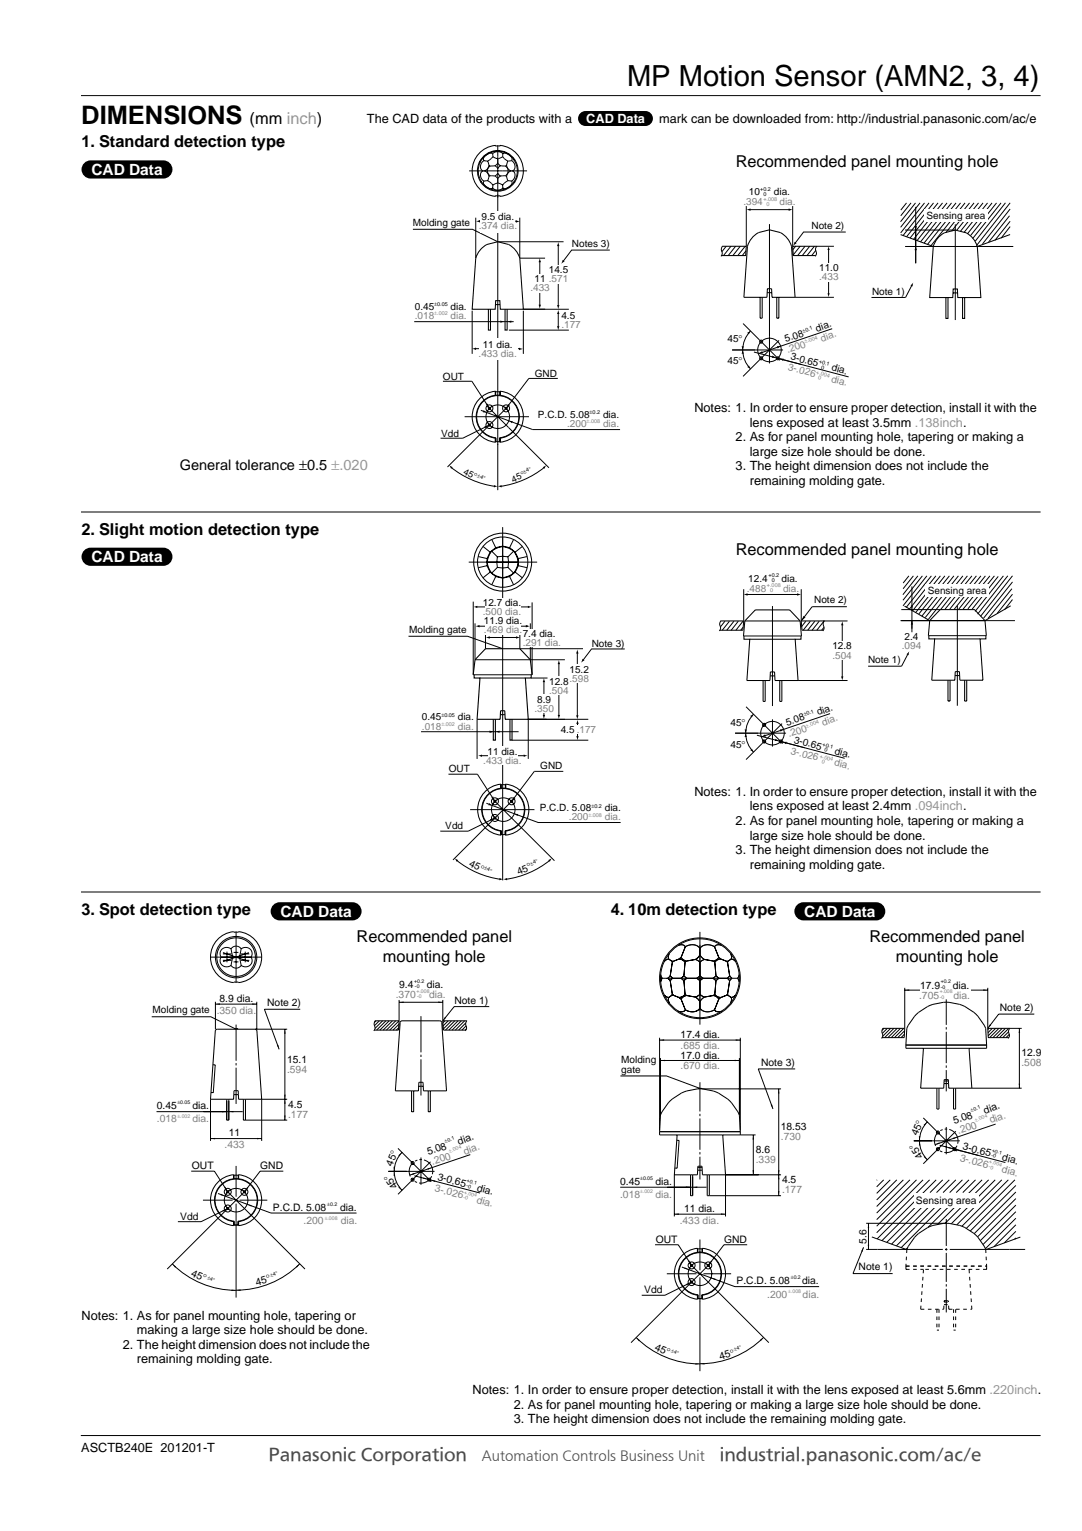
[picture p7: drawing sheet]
<svg xmlns="http://www.w3.org/2000/svg" width="210mm" height="297mm" viewBox="0 0 210 297" stroke-linecap="round" stroke-linejoin="round" font-family="sans-serif">
<defs><g id="words">
<text font-size="5.6" x="121.7" y="16.8">MP Motion Sensor (AMN2, 3, 4)</text>
<text font-size="4.9" x="15.8" y="24.1">DIMENSIONS</text>
<g font-size="3.2">
<text x="15.8" y="28.6">1. Standard detection type</text>
<text x="48.4" y="24.1">(mm inch)</text>
<text x="142.7" y="32.5">Recommended panel mounting hole</text>
<text x="15.8" y="103.7">2. Slight motion detection type</text>
<text x="142.7" y="107.6">Recommended panel mounting hole</text>
<text x="15.8" y="177.5">3. Spot detection type</text>
<text x="118.5" y="177.5">4. 10m detection type</text>
<text x="69.2" y="182.8">Recommended panel</text>
<text x="168.7" y="182.8">Recommended panel</text>
<text x="74.3" y="186.6">mounting hole</text>
<text x="173.8" y="186.6">mounting hole</text>
</g>
<g font-size="3.2" fill="#4d4d4d">
<text x="52.1" y="283.2">Panasonic Corporation</text>
<text x="139.6" y="283.2">industrial.panasonic.com/ac/e</text>
</g>
<g font-size="3" fill="#fff">
<text x="17.7" y="33.9">CAD Data</text>
<text x="17.7" y="109.1">CAD Data</text>
<text x="54.4" y="177.9">CAD Data</text>
<text x="156" y="177.9">CAD Data</text>
</g>
<text font-size="2.8" x="34.9" y="91.2">General tolerance ±0.5 ±.020</text>
<g font-size="2.5">
<text x="71.2" y="23.9">The CAD data of the products with a</text>
<text x="127.9" y="23.9">mark can be downloaded from: http://industrial.panasonic.com/ac/e</text>
<text x="134.7" y="80">Notes: 1. In order to ensure proper detection, install it with the</text>
<text x="145.5" y="82.8">lens exposed at least 3.5mm .138inch.</text>
<text x="142.7" y="85.6">2. As for panel mounting hole, tapering or making a</text>
<text x="145.5" y="88.5">large size hole should be done.</text>
<text x="142.7" y="91.3">3. The height dimension does not include the</text>
<text x="145.5" y="94.1">remaining molding gate.</text>
<text x="134.7" y="154.4">Notes: 1. In order to ensure proper detection, install it with the</text>
<text x="142.7" y="160.1">2. As for panel mounting hole, tapering or making a</text>
<text x="145.5" y="157.2">lens exposed at least 2.4mm .094inch.</text>
<text x="142.7" y="165.7">3. The height dimension does not include the</text>
<text x="145.5" y="162.9">large size hole should be done.</text>
<text x="145.5" y="168.5">remaining molding gate.</text>
<text x="15.8" y="256">Notes: 1. As for panel mounting hole, tapering or</text>
<text x="23.8" y="261.7">2. The height dimension does not include the</text>
<text x="26.6" y="258.8">making a large size hole should be done.</text>
<text x="26.6" y="264.5">remaining molding gate.</text>
<text x="91.7" y="270.5">Notes: 1. In order to ensure proper detection, install it with the lens exposed at least 5.6mm .220inch.</text>
<text x="99.7" y="273.3">2. As for panel mounting hole, tapering or making a large size hole should be done.</text>
<text x="15.8" y="281.7">ASCTB240E 201201-T</text>
<text x="99.7" y="276.1">3. The height dimension does not include the remaining molding gate.</text>
</g>
<text font-size="2.5" fill="#fff" x="113.7" y="23.9">CAD Data</text>
<text font-size="2.5" fill="#4d4d4d" x="93.5" y="283.2">Automation Controls Business Unit</text>
<g font-size="2">
<text x="77.5" y="191.8">9.4</text>
<text x="82.8" y="191.8">dia.</text>
<text x="178.5" y="191.8">17.9</text>
<text x="184.8" y="191.8">dia.</text>
<text x="42.6" y="194.4">8.9 dia.</text>
<text x="51.8" y="195.2">Note 2)</text>
<text x="88.2" y="194.7">Note 1)</text>
<text x="194" y="196.1">Note 2)</text>
<text x="132" y="201.5">17.4 dia.</text>
<text x="55.7" y="206.3">15.1</text>
<text x="132" y="205.4">17.0 dia.</text>
<text x="147.6" y="206.9">Note 3)</text>
<text x="198.2" y="204.9">12.9</text>
<text x="30.4" y="215.2">0.45</text>
<text x="37.3" y="215.2">dia.</text>
<text x="55.9" y="215">4.5</text>
<text x="44.4" y="220.5">11</text>
<text x="151.5" y="219.2">18.53</text>
<text x="178" y="220.5" transform="rotate(-68 178 220.5)">45°</text>
<text x="185.1" y="218.1" transform="rotate(-19 185.1 218.1)">5.08</text>
<text x="191.1" y="216.1" transform="rotate(-19 191.1 216.1)">dia.</text>
<text x="37.2" y="226.8">OUT</text>
<text x="50.5" y="226.8">GND</text>
<text x="76.1" y="226.4" transform="rotate(-68 76.1 226.4)">45°</text>
<text x="83.1" y="224.1" transform="rotate(-19 83.1 224.1)">5.08</text>
<text x="89" y="222.1" transform="rotate(-19 89 222.1)">dia.</text>
<text x="146.6" y="223.7">8.6</text>
<text x="179.1" y="224.2" transform="rotate(-125 179.1 224.2)">45°</text>
<text x="186.6" y="223" transform="rotate(15 186.6 223)">3-0.65</text>
<text x="194.3" y="225.1" transform="rotate(15 194.3 225.1)">dia.</text>
<text x="77.2" y="230.2" transform="rotate(-125 77.2 230.2)">45°</text>
<text x="84.8" y="228.9" transform="rotate(15 84.8 228.9)">3-0.65</text>
<text x="92.4" y="231" transform="rotate(15 92.4 231)">dia.</text>
<text x="120.3" y="229.9">0.45</text>
<text x="127.2" y="229.9">dia.</text>
<text x="151.7" y="229.6">4.5</text>
<text x="177.7" y="233.5">Sensing area</text>
<text x="35" y="236.6">Vdd</text>
<text x="53" y="234.9">P.C.D. 5.08</text>
<text x="66" y="234.9">dia.</text>
<text x="132.7" y="235.2">11 dia.</text>
<text x="127.2" y="241.1">OUT</text>
<text x="140.5" y="241.1">GND</text>
<text x="168.1" y="241.3" transform="rotate(-90 168.1 241.3)">5.6</text>
<text x="36.9" y="247.6" transform="rotate(22 36.9 247.6)">45°</text>
<text x="49.8" y="249.5" transform="rotate(-18 49.8 249.5)">45°</text>
<text x="125" y="250.9">Vdd</text>
<text x="142.9" y="249.1">P.C.D. 5.08</text>
<text x="155.6" y="249.1">dia.</text>
<text x="166.6" y="246.4">Note 1)</text>
<text x="126.9" y="261.9" transform="rotate(22 126.9 261.9)">45°</text>
<text x="139.8" y="263.9" transform="rotate(-18 139.8 263.9)">45°</text>
</g>
<g font-size="2" fill="#808080">
<text x="42" y="196.7">.350 dia.</text>
<text x="76.8" y="193.7">.370</text>
<text x="83.2" y="193.7">dia.</text>
<text x="178.3" y="193.8">.705</text>
<text x="184.9" y="193.8">dia.</text>
<text x="132" y="203.5">.685 dia.</text>
<text x="55.7" y="208.2">.594</text>
<text x="132" y="207.4">.670 dia.</text>
<text x="198.2" y="206.8">.508</text>
<text x="30.4" y="217.8">.018</text>
<text x="37.3" y="217.8">dia.</text>
<text x="55.9" y="216.9">.177</text>
<text x="151.5" y="221.1">.730</text>
<text x="186" y="220" transform="rotate(-19 186 220)">.200</text>
<text x="192.2" y="218" transform="rotate(-19 192.2 218)">dia.</text>
<text x="43.6" y="222.8">.433</text>
<text x="83.9" y="226.1" transform="rotate(-19 83.9 226.1)">.200</text>
<text x="90.1" y="224" transform="rotate(-19 90.1 224)">dia.</text>
<text x="146.6" y="225.6">.339</text>
<text x="186.1" y="225.2" transform="rotate(15 186.1 225.2)">3-.026</text>
<text x="194.2" y="227.4" transform="rotate(15 194.2 227.4)">dia.</text>
<text x="84.3" y="231.1" transform="rotate(15 84.3 231.1)">3-.026</text>
<text x="92.4" y="233.4" transform="rotate(15 92.4 233.4)">dia.</text>
<text x="120.3" y="232.5">.018</text>
<text x="127.2" y="232.5">dia.</text>
<text x="151.7" y="231.5">.177</text>
<text x="58.9" y="237.5">.200</text>
<text x="66.1" y="237.5">dia.</text>
<text x="131.9" y="237.5">.433 dia.</text>
<text x="148.8" y="251.7">.200</text>
<text x="155.7" y="251.7">dia.</text>
</g>
<g font-size="1.9" fill="#808080">
<text x="144.2" y="39.7">.394</text>
<text x="151.2" y="39.7">dia.</text>
<text x="92.9" y="44.5">.374 dia.</text>
<text x="102.9" y="56.5">.433</text>
<text x="106.5" y="54.8">.571</text>
<text x="158.9" y="54.3">.433</text>
<text x="80.5" y="61.8">.018</text>
<text x="87.4" y="61.8">dia.</text>
<text x="108.9" y="63.6">.177</text>
<text x="92.8" y="69.2">.433 dia.</text>
<text x="152.7" y="71.8" transform="rotate(15 152.7 71.8)">3-.026</text>
<text x="152.9" y="68.5" transform="rotate(-19 152.9 68.5)">.200</text>
<text x="159.4" y="66.3" transform="rotate(-19 159.4 66.3)">dia.</text>
<text x="161.2" y="74" transform="rotate(15 161.2 74)">dia.</text>
<text x="110" y="82.8">.200</text>
<text x="117" y="82.8">dia.</text>
<text x="93.7" y="119.3">.500 dia.</text>
<text x="144.9" y="114.9">.488</text>
<text x="151.9" y="114.9">dia.</text>
<text x="93.9" y="122.9">.469 dia.</text>
<text x="101.4" y="125.3">.291 dia.</text>
<text x="175" y="126">.094</text>
<text x="161.5" y="127.8">.504</text>
<text x="106.5" y="134.6">.504</text>
<text x="110.5" y="132.3">.598</text>
<text x="81.9" y="141.5">.018</text>
<text x="88.8" y="141.5">dia.</text>
<text x="103.7" y="138.1">.350</text>
<text x="153.1" y="143" transform="rotate(-19 153.1 143)">.200</text>
<text x="159.7" y="140.8" transform="rotate(-19 159.7 140.8)">dia.</text>
<text x="93.8" y="148.2">.433 dia.</text>
<text x="153.3" y="146.2" transform="rotate(15 153.3 146.2)">3-.026</text>
<text x="161.7" y="148.5" transform="rotate(15 161.7 148.5)">dia.</text>
<text x="110.4" y="159.1">.200</text>
<text x="117.3" y="159.1">dia.</text>
</g>
<g font-size="1.9">
<text x="145.3" y="37.8">10</text>
<text x="150.1" y="37.8">dia.</text>
<text x="80.1" y="43.8">Molding gate</text>
<text x="93.4" y="42.7">9.5 dia.</text>
<text x="111" y="48">Notes 3)</text>
<text x="157.4" y="44.5">Note 2)</text>
<text x="179.7" y="42.5">Sensing area</text>
<text x="106.5" y="53">14.5</text>
<text x="158.9" y="52.6">11.0</text>
<text x="103.7" y="54.7">11</text>
<text x="169.2" y="57.2">Note 1)</text>
<text x="80.5" y="60.1">0.45</text>
<text x="87.4" y="60.1">dia.</text>
<text x="108.9" y="61.8">4.5</text>
<text x="158.5" y="64.4" transform="rotate(-19 158.5 64.4)">dia.</text>
<text x="93.6" y="67.4">11 dia.</text>
<text x="141.1" y="66.3">45°</text>
<text x="141.1" y="70.7">45°</text>
<text x="152.5" y="66.4" transform="rotate(-19 152.5 66.4)">5.08</text>
<text x="153.3" y="69.7" transform="rotate(15 153.3 69.7)">3-0.65</text>
<text x="161.2" y="71.9" transform="rotate(15 161.2 71.9)">dia.</text>
<text x="85.9" y="73.7">OUT</text>
<text x="103.8" y="73.2">GND</text>
<text x="104.4" y="81">P.C.D. 5.08</text>
<text x="117" y="81">dia.</text>
<text x="85.6" y="84.8">Vdd</text>
<text x="145.2" y="112.9">12.4</text>
<text x="151.6" y="112.9">dia.</text>
<text x="93.7" y="117.6">12.7 dia.</text>
<text x="157.9" y="117.1">Note 2)</text>
<text x="180" y="115.3">Sensing area</text>
<text x="79.4" y="122.9">Molding gate</text>
<text x="93.9" y="121.1">11.9 dia.</text>
<text x="101.4" y="123.6">7.4 dia.</text>
<text x="114.8" y="125.5">Note 3)</text>
<text x="161.5" y="126">12.8</text>
<text x="175.5" y="124.2">2.4</text>
<text x="110.5" y="130.5">15.2</text>
<text x="168.4" y="128.7">Note 1)</text>
<text x="104.2" y="136.3">8.9</text>
<text x="106.5" y="132.9">12.8</text>
<text x="81.9" y="139.8">0.45</text>
<text x="88.8" y="139.8">dia.</text>
<text x="108.8" y="142.3">4.5 .177</text>
<text x="141.7" y="140.8">45°</text>
<text x="152.7" y="140.8" transform="rotate(-19 152.7 140.8)">5.08</text>
<text x="158.7" y="138.8" transform="rotate(-19 158.7 138.8)">dia.</text>
<text x="87.1" y="149.8">OUT</text>
<text x="94.6" y="146.5">11 dia.</text>
<text x="104.8" y="149.3">GND</text>
<text x="141.7" y="145.2">45°</text>
<text x="153.9" y="144.1" transform="rotate(15 153.9 144.1)">3-0.65</text>
<text x="161.8" y="146.2" transform="rotate(15 161.8 146.2)">dia.</text>
<text x="86.4" y="160.8">Vdd</text>
<text x="104.7" y="157.4">P.C.D. 5.08</text>
<text x="117.3" y="157.4">dia.</text>
<text x="90.9" y="168" transform="rotate(25 90.9 168)">45°</text>
<text x="100.6" y="169.8" transform="rotate(-24 100.6 169.8)">45°</text>
<text x="29.6" y="196.6">Molding gate</text>
<text x="120.5" y="206.2">Molding</text>
<text x="120.5" y="208.1">gate</text>
</g>
<g font-size="1.8">
<text x="89.8" y="92" transform="rotate(25 89.8 92)">45°</text>
<text x="99.5" y="93.6" transform="rotate(-24 99.5 93.6)">45°</text>
</g>
<g font-size="1.1">
<text x="147.5" y="37.1">+0.2</text>
<text x="148.1" y="37.9">0</text>
<text x="84.2" y="59.4">±0.05</text>
<text x="155.8" y="64.5" transform="rotate(-19 155.8 64.5)">±0.1</text>
<text x="158.8" y="70.5" transform="rotate(15 158.8 70.5)">+0.1</text>
<text x="159.2" y="71.5" transform="rotate(15 159.2 71.5)">0</text>
<text x="114.4" y="80.3">±0.2</text>
<text x="92.5" y="92.5" transform="rotate(25 92.5 92.5)">±4°</text>
<text x="101.7" y="91.9" transform="rotate(-24 101.7 91.9)">±4°</text>
<text x="149.1" y="112">+0.2</text>
<text x="149.7" y="112.9">0</text>
<text x="85.6" y="139.1">±0.05</text>
<text x="156" y="138.9" transform="rotate(-19 156 138.9)">±0.1</text>
<text x="159.5" y="144.7" transform="rotate(15 159.5 144.7)">+0.1</text>
<text x="159.9" y="145.7" transform="rotate(15 159.9 145.7)">0</text>
<text x="114.7" y="156.7">±0.2</text>
<text x="103" y="167.9" transform="rotate(-24 103 167.9)">±4°</text>
<text x="93.9" y="168.6" transform="rotate(25 93.9 168.6)">±4°</text>
</g>
<g font-size="1.1" fill="#808080">
<text x="148.1" y="39">+.008</text>
<text x="148.7" y="39.9">0</text>
<text x="84.2" y="61.1">±.002</text>
<text x="156.2" y="66.6" transform="rotate(-19 156.2 66.6)">±.004</text>
<text x="158.3" y="72.5" transform="rotate(15 158.3 72.5)">+.004</text>
<text x="158.7" y="73.5" transform="rotate(15 158.7 73.5)">0</text>
<text x="113.8" y="82.1">±.008</text>
<text x="148.8" y="114">+.008</text>
<text x="149.4" y="114.9">0</text>
<text x="85.6" y="140.8">±.002</text>
<text x="156.5" y="141.2" transform="rotate(-19 156.5 141.2)">±.004</text>
<text x="159" y="147" transform="rotate(15 159 147)">+.004</text>
<text x="159.3" y="148" transform="rotate(15 159.3 148)">0</text>
<text x="114.1" y="158.4">±.008</text>
</g>
<g font-size="1">
<text x="80.4" y="190.8">+0.2</text>
<text x="80.5" y="191.8">-0</text>
<text x="182.5" y="191.8">-0</text>
<text x="182.5" y="190.8">+0.2</text>
<text x="34.4" y="214.3">±0.05</text>
<text x="188.4" y="215.7" transform="rotate(-19 188.4 215.7)">±0.1</text>
<text x="86.4" y="221.7" transform="rotate(-19 86.4 221.7)">±0.1</text>
<text x="192.3" y="224.5" transform="rotate(15 192.3 224.5)">-0</text>
<text x="192.4" y="223.5" transform="rotate(15 192.4 223.5)">+0.1</text>
<text x="90.4" y="230.4" transform="rotate(15 90.4 230.4)">-0</text>
<text x="90.5" y="229.4" transform="rotate(15 90.5 229.4)">+0.1</text>
<text x="124.2" y="229">±0.05</text>
<text x="63.5" y="234">±0.2</text>
<text x="40.2" y="248.1" transform="rotate(22 40.2 248.1)">±4°</text>
<text x="52.5" y="247.7" transform="rotate(-18 52.5 247.7)">±4°</text>
<text x="153.4" y="248.2">±0.2</text>
<text x="130.1" y="262.3" transform="rotate(22 130.1 262.3)">±4°</text>
<text x="142.5" y="262.1" transform="rotate(-18 142.5 262.1)">±4°</text>
</g>
<g font-size="1" fill="#808080">
<text x="80.8" y="192.7">+.008</text>
<text x="80.9" y="193.7">-0</text>
<text x="182.3" y="193.8">-0</text>
<text x="182.3" y="192.8">+.008</text>
<text x="34.4" y="216.8">±.002</text>
<text x="189.3" y="217.6" transform="rotate(-19 189.3 217.6)">±.004</text>
<text x="87.2" y="223.6" transform="rotate(-19 87.2 223.6)">±.004</text>
<text x="191.7" y="226.7" transform="rotate(15 191.7 226.7)">-0</text>
<text x="191.9" y="225.7" transform="rotate(15 191.9 225.7)">+.004</text>
<text x="89.9" y="232.6" transform="rotate(15 89.9 232.6)">-0</text>
<text x="90" y="231.6" transform="rotate(15 90 231.6)">+.004</text>
<text x="124.2" y="231.5">±.002</text>
<text x="63" y="236.7">±.008</text>
<text x="152.9" y="250.8">±.008</text>
</g>
</g></defs>
<g fill="none" stroke="#000" stroke-width=".19">
<path d="M15.8 18.5h186M91 33.2h11.2M93.1 31.3a3.9 3.9 0 0 0 .2 4.1M93.2 31.4a3.8 3.8 0 0 0 .2 3.9M93.2 35.3a3.9 3.9 0 0 0 6.7 0M93.4 35.2a3.8 3.8 0 0 0 6.4 0M93.6 33.2a1.21 1.21 0 0 0 .3 1.9M93.6 33.1h.1M93.7 33.1h.1M93.7 33.2h-.1M93.7 33.2h.1M93.7 33.1l.1 .1"/>
<path d="M93.8 33.2h.1M93.8 35.2a1.4 1.4 0 0 0 1.2 1.4l.6-.1M93.8 35.2h.1M93.9 35.2h-.1M93.9 31.1h.1M93.9 31.1v.1M93.9 35.2h.1M93.9 31.2h.6M93.9 31.2a1.21 1.21 0 0 0-.3 1.9M93.9 35.1v.1M94.5 35.1h-.6M94.5 35.1h.1"/>
<path d="M94.5 31.2h.1M94.6 31.2h-.1M94.6 35.1h.1M94.6 31.2h.1M94.6 31.2l.2 .6M94.6 35.1l.6 .3M94.8 34h.1M94.8 31.8h.1M94.8 31.8v.1M94.8 34l.1 .2M94.8 31.9h.1M94.8 34.4l-.2 .7"/>
<path d="M94.8 31.9v.1M94.8 34.4h.1M94.8 34.3v.1M94.8 32.1l-.3 .7-.6 .4 .5 .2 .4 .6M94.8 32l.1 .1M94.8 34.3h.1M94.9 32.1h-.1M94.9 34.2l-.1 .1M94.9 32.1l.2 .1M94.9 34.2h.1M95 34.1l-.1 .1M95 34.1h.1"/>
<path d="M95.1 32.2a1.1 1.1 0 0 0 0 1.9M95.1 34.1h.9M95.1 34.1h-.1M95.2 30.9l-.6 .3M95.2 35.4v.1M95.2 30.8v.1M95.2 35.5h.1M95.3 35.5v.1M95.3 29.7l.3 .1M95.3 29.7l-.7 .2a1.06 1.06 0 0 0-.7 1.2M95.3 35.6l.3 .3M95.4 30.6l-.2 .2"/>
<path d="M95.5 30.6h-.1M95.6 29.8v.1M95.6 36.4v.1M95.6 29.9h.1M95.6 36.4h.1M95.6 29.9v.1M95.6 30h.1M95.6 36.3v.1M95.6 30v.1M95.6 36.3h.1M95.6 30.1h.1M95.6 36.2v.1"/>
<path d="M95.6 30.1v.3M95.6 36.2h.1M95.6 30.4l1 .4M95.6 30.4l-.1 .2M95.6 35.9h.1M95.6 30.4h.1M95.6 36v.2M95.6 35.9v.1M95.6 36h.1M96 32.2h-.9M96 32.2l.6 .5 .5-.5M96 34.2h.1"/>
<path d="M96 32.1l.6-.5 .5 .5M96 32.1v.1M96.6 35.5l-1 .4M96.6 30.8h.1M96.6 35.5h.1M96.6 28.2v66.9M96.6 35.5l.9 .4M97.1 32.1v.1M97.1 34.2l-.5 .5-.6-.5M97.1 34.2h.1M97.1 32.2h.9M97.1 34.1l-.5-.5-.6 .5"/>
<path d="M97.5 36h.1M97.5 30.4h.1M97.5 36v.3M97.5 35.9v.1M97.5 35.9h.1M97.5 30.4l-.9 .4M97.5 30.4l.2 .2M97.5 30.2v.2M97.5 30.2h.1M97.5 30.1h.1M97.5 30.1v.1M97.5 36.3h.1"/>
<path d="M97.5 36.3v.1M97.5 29.9v.2M97.5 36.4h.1M97.5 29.9h.1M97.5 36.4l.1 .1M97.6 36.5a1.39 1.39 0 0 1-2 0M97.6 29.8l-.1 .1M97.6 29.8a1.39 1.39 0 0 0-2 0M97.7 30.6h.1M97.7 30.6l.2 .2M97.8 35.6l-.3 .3M97.8 29.7l-.2 .1"/>
<path d="M97.8 29.7l.7 .2a1.06 1.06 0 0 1 .8 1.2M97.8 35.5v.1M97.9 30.8v.1M97.9 35.5h-.1M97.9 30.9l.6 .3M97.9 35.4v.1M98 32.2a1.1 1.1 0 0 1 0 1.9M98 34.1h.1M98 34.1h-.9M98.1 34.1h.1M98.1 34.1l.1 .1M98.2 34.2h.1"/>
<path d="M98.2 32.1l-.2 .1M98.2 32.1h.1M98.3 34.2l.2 .9M98.3 32.1h.1M98.3 32v.1M98.3 32.1v.2M98.3 34.4h.1M98.3 31.9v.1M98.3 31.9h.1M98.3 31.8v.1M98.3 31.8h.1M98.3 32.3l.1 .1"/>
<path d="M98.4 32.4l.3 .5 .5 .3a1.31 1.31 0 0 0-.9 1M98.5 35.1l-.6 .3M98.5 31.2l-.2 .6M98.5 31.2h.1M98.5 35.1h.1M98.6 35.1h-.1M98.6 31.2h.1M98.6 35.1h.1M98.7 35.1h.5M99.2 35.1v.1M99.2 31.2h-.6M99.2 31.2a1.2 1.2 0 0 1 .3 1.9"/>
<path d="M99.3 35.2h.1M99.3 31.1l-.1 .1M99.3 31.1h.1M99.3 35.2a1.4 1.4 0 0 1-1.2 1.4l-.5-.1M99.4 33.2h.1M99.4 33.1v.1M99.4 33.1h.1M99.5 33.2a1.19 1.19 0 0 1-.3 1.9M99.5 33.1h.1M99.6 30.9a3.8 3.8 0 0 1 .1 4.5M99.8 31.1a3.8 3.8 0 0 0-6.7 .4M99.8 31a3.9 3.9 0 0 1 0 4.4"/>
<path d="M99.9 31a3.9 3.9 0 0 0-6.9 .5M80.1 44.5h11.6l4.9 2.4h12.7M92.3 42.2v7.9M92.9 42.9h7.3M100.8 42.2v7.9h4.9M101.5 60h8.9M104.7 50.7v8.6M108.3 47.6v11.8M118.3 48.5h-7.4l-1.6 2.2M80.4 62.4h19.2M85.9 74h5.6l3.3 5.1M91.6 60.3v8.4"/>
<path d="M92.1 67.6h8.7M93.3 79.6l10 3.7M94.5 78.8l12 12M96.1 75.9v.8M96.2 76v.7M97 76v.7M97.1 75.9v.8M98.7 78.8l-11.9 11.8M98.7 64h11.7M101.5 60.3v8.4M108.2 73.4h-5.6l-4.3 5.7M108.3 60.8v2.7"/>
<path d="M15.8 99.3h186M87.5 90.7a17.5 17.5 0 0 0 8.6 3.7M90.1 80.8h12.5M94.8 82.6l-5 2.4h-4.3M96.1 85v.8M96.2 85v.7M96.2 85.6v-.7a4.1 4.1 0 0 1-3.1-6.2 4.1 4.1 0 0 1 6.9 0 4.1 4.1 0 0 1-3.1 6.2v.7M96.2 85a4.2 4.2 0 0 1-3.2-6.3 4.2 4.2 0 0 1 7.1 0 4.2 4.2 0 0 1-3.2 6.3M97.1 85v.8l-.1-.8M105.6 90.7a17.5 17.5 0 0 1-8.6 3.7M15.8 173.1h186M15.8 278.5h186"/>
<circle cx="94.9" cy="79.2" r=".68"/>
<circle cx="94.9" cy="79.2" r=".2"/>
<circle cx="98.2" cy="79.2" r=".2"/>
<circle cx="98.2" cy="79.2" r=".68"/>
<circle cx="94.9" cy="82.5" r=".68"/>
<circle cx="94.9" cy="82.5" r=".2"/>
<circle cx="96.6" cy="80.8" r="2.29"/>
</g>
<g fill="#000">
<path d="M92.3 42.9l.8-.2v.5zM100.1 42.7l.8 .3-.8 .2zM104.7 50.1l.3 .8h-.5zM104.5 59.1h.5l-.3 .8zM108.3 46.9l.2 .8h-.4zM108.1 59.2h.4l-.2 .8zM109.2 50.4l.3 .3-.6 .5zM91.5 67.7l.9-.3v.5zM93.8 79.6l.7 .5-.8-.1zM94.2 78.5l.4-.2 .2 .8zM97.1 62.2l.7 .2-.7 .2zM98.6 78.4l.3 .2-.6 .5z"/>
<path d="M98.4 62.4l.8-.2v.4zM100.7 67.5l.8 .2-.8 .2zM108.3 60.1l.2 .8h-.4zM108.1 63.3h.4l-.2 .8zM87.1 90.3l.7 .3-.3 .4zM94 82.7l.8-.2-.6 .6zM95.8 94.1l.8 .2-.8 .3zM96.5 94.3l.8-.2v.5zM98.7 81.6l.8 .1-.2 .4zM105.3 90.6l.7-.3-.4 .7z"/>
</g>
<path d="M93.2 29.5a4.1 4.1 0 0 1 3.5-1.2 4.5 4.5 0 0 1 4.6 3.2 4.8 4.8 0 0 1-5.1 6.5l-.1 .1a5 5 0 0 1-4.2-3.3 5 5 0 0 1 1.3-5.3zM93.5 48.1a4.5 4.5 0 0 1 7.3 2l.7 9.9h-4.4l-.1-1.7h-.8l-.1 1.7h-4.5l.7-9.9a4.5 4.5 0 0 1 1.2-2zM94.7 60v4h.4v-4M96.1 59.1h.9M98 60v4h.4v-4M93.2 77.2a4.1 4.1 0 0 1 3.5-1.2 4.5 4.5 0 0 1 4.6 3.2 4.8 4.8 0 0 1-5.1 6.5l-.1 .1a5 5 0 0 1-4.2-3.4 5 5 0 0 1 1.3-5.2z" fill="none" stroke="#000" stroke-width=".2"/>
<g fill="#fff">
<path d="M107.4 51.4h1.9v3.7h-1.9z"/>
<path d="M92.9 65.7h7.5v4.1h-7.5z"/>
<path d="M93.3 41h6.6v4.1h-6.6z"/>
<path d="M103.8 53.1h1.9v3.7h-1.9z"/>
</g>
<g fill="none" stroke="#000" stroke-width=".19">
<path d="M144.8 40v7.8M153.8 40v7.8M140.2 47.7a1.97 1.97 0 0 0-.1 1.6l-.2 .4M145.4 40.7h7.8M149.3 43.5v27M154.2 57.7h7.6M158.4 47.8h3.4M158.4 47.7a1.97 1.97 0 0 0 0 1.6l-.3 .4M160.7 48.3v8.8M164.1 45h-8.2l-1.7 2.2M175.6 44.6h9.7M176.9 55.3l-1.2 2.4h-6.6"/>
<path d="M177.6 40.1v11M185.3 43.5v18.6M196.6 47.8h-21M142 67.9h9.9M144.2 62.8l7.1 7.1M145.6 64.2a5.2 5.2 0 0 0 0 7.4M146.3 68.3l9.2 2.4M151.1 66l-6.9 7M151.4 67.2l-4.3 1.4M103.3 83.3h17"/>
<circle cx="147.7" cy="66.3" r=".29"/>
<circle cx="147.7" cy="69.5" r=".29"/>
<circle cx="149.3" cy="67.9" r="2.29"/>
<circle cx="150.9" cy="69.5" r=".29"/>
</g>
<g fill="none" stroke="#000" stroke-width=".2">
<path d="M140.1 47.8h4.7l-.2 1.8h-4.6M146.2 45.8a4.5 4.5 0 0 1 7.3 2l.7 9.9h-4.4l-.1-1.7h-.8l-.1 1.7h-4.5l.7-9.9a4.5 4.5 0 0 1 1.2-2zM147.5 57.7v4h.4v-4M148.8 56.8h.9M150.7 57.7v4h.4v-4M158.4 47.8h-4.6l.1 1.8h4.3M174.7 45.5l6.3 2.3M181 47.8a4.5 4.5 0 0 1 7.8-1.5l.8 1.5M181 47.8l-.6 9.9h4.4l.1-1.6h.8l.1 1.6h4.5l-.7-9.9M183.5 57.7v4.1h.4v-4.1M184.9 56.8h.9M186.7 57.7v4.1h.4v-4.1"/>
<path d="M196 45.5l-6.4 2.3"/>
</g>
<g fill="#000">
<path d="M144.8 40.7l.8-.3v.5zM153 40.4l.8 .3-.8 .2zM154.2 46.9l.3 .3-.6 .5zM160.7 47.7l.3 .8h-.5zM160.5 56.9h.5l-.3 .8zM177.2 54.8l-.2 .8-.4-.2zM177.6 47.7l.3 .8h-.5zM177.4 43.8h.5l-.3 .8zM144.1 67.9l.2 .7h-.4zM143.9 67.2h.4l-.2 .8zM145 64.5l.7-.3-.4 .7zM145.3 70.9l.4 .7-.7-.4z"/>
<path d="M147.2 68.6l.6-.5 .2 .5zM149.9 69l.7 .4h-.9zM150.7 67.2l.8-.1-.6 .5zM151.2 69.6h.8l-.1 .4z"/>
</g>
<g fill="#fff" stroke="#000" stroke-width=".19">
<path d="M144.7 48.6l-.7 1z"/>
<path d="M144.5 47.8l-1.4 1.8z"/>
<path d="M143.6 47.8l-1.4 1.8z"/>
<path d="M142.7 47.8l-1.4 1.8z"/>
<path d="M141.8 47.8l-1.5 1.8z"/>
<path d="M140.9 47.8l-.9 1z"/>
<path d="M154.4 47.7l-.6 .7z"/>
<path d="M155.2 47.8l-1.4 1.7z"/>
<path d="M156.2 47.8l-1.5 1.8z"/>
<path d="M157.1 47.8l-1.5 1.8z"/>
<path d="M158 47.8l-1.5 1.8z"/>
<path d="M158.3 48.5l-.8 1.1z"/>
<path d="M196 44l-1.8 2.2z"/>
<path d="M196 42.9l-3 3.7z"/>
<path d="M195.8 41.9l-4 5.1z"/>
<path d="M196 40.5l-5.4 6.8z"/>
<path d="M196 39.4l-6.6 8.3z"/>
<path d="M195.1 39.4l-5.9 7.4z"/>
<path d="M194.2 39.4l-5.5 6.9z"/>
<path d="M193.3 39.4l-5 6.3z"/>
<path d="M192.5 39.4l-4.8 6z"/>
<path d="M191.6 39.4l-4.6 5.7z"/>
<path d="M190.7 39.4l-4.4 5.5z"/>
<path d="M189.8 39.4l-4.2 5.3z"/>
<path d="M189 39.4l-4.4 5.4z"/>
<path d="M188.1 39.4l-4.6 5.7z"/>
<path d="M187.2 39.4l-6.6 8.3z"/>
<path d="M186.3 39.4l-6.4 8z"/>
<path d="M185.5 39.4l-6.2 7.8z"/>
<path d="M184.6 39.4l-6 7.5z"/>
<path d="M183.7 39.4l-5.8 7.2z"/>
<path d="M182.8 39.4l-5.6 7z"/>
<path d="M182 39.4l-5.5 6.8z"/>
<path d="M181.1 39.4l-5.2 6.6z"/>
<path d="M180.2 39.4l-5 6.3z"/>
<path d="M179.4 39.4l-4.7 5.8z"/>
<path d="M178.5 39.4l-3.8 4.7z"/>
<path d="M177.6 39.4l-2.9 3.6z"/>
<path d="M176.7 39.4l-2 2.5z"/>
<path d="M175.9 39.4l-1.1 1.4z"/>
</g>
<path d="M159.4 51h2.4v3.6h-2.4z" fill="#fff"/>
<path d="M151.2 69.6l13.4 3.5M161.4 63.8l-10 3.4" fill="none" stroke="#000" stroke-width=".19"/>
<path d="M179.3 40.6h12.3v2.4h-12.3z" fill="#fff"/>
<g fill="#000">
<path d="M16.3 31.6l.8-.4 .5-.1h14.1a1.76 1.76 0 0 1 1.8 1.8 1.76 1.76 0 0 1-1.8 1.7h-14.1a1.76 1.76 0 0 1-1.6-1 1.76 1.76 0 0 1 .3-2zM105.5 131.5l.3 .8h-.5zM105.3 138.7h.5l-.3 .8zM108.4 128l.3 .9h-.5zM108.2 138.7h.5l-.3 .8zM112 126l.2 .8h-.4zM111.8 138.8h.4l-.2 .8zM94.9 155.8l.6 .5-.8-.1zM95 158.9l.8-.1-.6 .5zM95.3 154.8l.4-.3 .2 .8zM99.6 154.6l.4 .3-.6 .4zM99.7 157.9h.8l-.1 .4z"/>
<path d="M112 139.6l.3 .8h-.5zM111.8 142.8h.5l-.3 .8zM88.2 166.5l.7 .4-.3 .3zM96.9 170.4l.7 .2-.7 .2zM97.6 170.6l.8-.2v.4zM106.4 166.9l.7-.4-.4 .7z"/>
</g>
<g fill="none" stroke="#000" stroke-width=".19">
<path d="M105.5 132.2v6.7M108.4 128.7v10.2M112 126.6v12.4M87 150.2h5.6l3.3 5.1M91.2 157.1h12.5M94.4 155.8l10 3.8h16M95.5 155l12.1 12M95.8 158.8l-5 2.5h-5.4M97.1 152.1v.8M97.2 152.3v.6M98 152.3v.6M98.1 152.1v.8"/>
<path d="M99.7 155l-11.8 11.8M109.3 149.7h-5.6l-4.3 5.6M112 140.3v2.7M88.6 166.9a17.5 17.5 0 0 0 8.5 3.7M97.1 161.2v.8M97.2 161.3v.6M97.3 161.3a4.2 4.2 0 0 1-3.2-6.4 4.2 4.2 0 0 1 7.1 0 4.2 4.2 0 0 1-3.2 6.4M97.3 161.9v-.7a4.1 4.1 0 0 1-3.2-6.3 4.1 4.1 0 0 1 7 0 4.1 4.1 0 0 1-3.1 6.3v.7M98.1 161.2v.8l-.1-.7M106.7 166.9a17.5 17.5 0 0 1-8.6 3.7"/>
<circle cx="96" cy="158.7" r=".2"/>
<circle cx="96" cy="155.5" r=".2"/>
<circle cx="96" cy="158.7" r=".68"/>
<circle cx="96" cy="155.5" r=".68"/>
<circle cx="97.6" cy="157.1" r="2.29"/>
<circle cx="99.2" cy="155.5" r=".2"/>
<circle cx="99.2" cy="155.5" r=".68"/>
</g>
<path d="M94.2 153.5a4.1 4.1 0 0 1 3.6-1.3 4.5 4.5 0 0 1 4.5 3.3 4.8 4.8 0 0 1-5.1 6.4l-.1 .1a5 5 0 0 1-4.2-3.3 5 5 0 0 1 1.3-5.2z" fill="none" stroke="#000" stroke-width=".2"/>
<path d="M111.2 140.8h1.7v1.6h-1.7z" fill="#fff"/>
<g fill="none" stroke="#000" stroke-width=".19">
<path d="M90.9 109.1h13.3M91.8 116.7v14.2h11.4v-14M92.4 117.8h10.2M92.8 108l1.7 .4M93.7 106l1.4 1.1M94.5 108.4v1.4M94.5 109.8l-1.7 .3M94.5 109.8l.6 1.2M95.1 111l-1.4 1.1M95.1 111l1.1 .9M95.1 107.1l-.6 1.3M95.4 111.2a3 3 0 0 0 4.2 0"/>
<path d="M95.4 106.9a3 3 0 0 0 0 4.3M95.4 106.9a3 3 0 0 1 4.2 0M95.4 106.9l1.1 1.1M95.4 104.7l.8 1.6M96.2 111.9h.2a3.3 3.3 0 0 0 2.5 0M96.2 106.3l.3-.1a2.78 2.78 0 0 1 2.4 .1M96.2 111.9l-.8 1.6M96.2 106.3l-1.1 .8M96.4 108.6h.1M96.4 109.6h.1M96.4 108.5v.1M96.4 109.6l.1 .3"/>
<path d="M96.4 108.4v.1M96.5 109.8h.1M96.5 108.3h.1M96.5 109.9h.1M96.5 109.9v.2M96.5 108.1h.1M96.5 108l1-.1 1 .1M96.5 108l-.1 1.7M96.5 110.1h.4M96.5 110.1l-1.1 1.1M96.6 110.1h.1M96.6 108h-.1"/>
<path d="M96.7 108h.1M96.7 110.1h.3M96.8 108h-.1M96.9 108h-.1M96.9 110.1h1.2M96.9 108h.1M97.5 102.3v68.5M98.1 108h.1M98.2 110.1h-.1M98.2 108h.1M98.3 110.1h-.3M98.3 108h.1"/>
<path d="M98.5 108h.1M98.5 110.1h-.3M98.5 108l.1 1.5M98.5 110.1l1.1 1.1M98.6 109.9l-.1 .2M98.6 108.2v.1M98.6 109.8v.1M98.6 109.7v.2M98.6 109.7h.1M98.6 109.6v.1M98.6 108.5h.1M98.6 109.6h.1"/>
<path d="M98.6 109.5v.1M98.6 108.6h.1M98.9 106.3l1 .8M98.9 111.9l.7 1.6M99.6 104.7l-.7 1.6M99.6 106.9a4.4 4.4 0 0 1 .9 2.2M99.6 106.9l-1.1 1.1M99.7 111.2l-.8 .7M99.9 107.1l.6 1.3M99.9 111l-.2 .2M99.9 111l1.4 1.1M100.5 109.1a4.4 4.4 0 0 1-.9 2.1"/>
<path d="M100.5 109.8l1.8 .3M100.5 109.8l-.6 1.2M100.5 108.4l.1 .7M100.6 109.1l-.1 .7M101.3 106l-1.4 1.1M102.3 108l-1.8 .4M92.2 120.9v7.1h17.4M92.6 139.6v7.6M92.9 121.5h9.5M93 131.5h8.9M94.2 122.7v3.2M94.9 123.7h5.6"/>
<path d="M100.8 122.7v3.2h12.3M102.9 120.9v7.1M103.1 131.5h3.1M114.1 139.6h-11.6v7.6M81.7 142h18.9M99.3 143.6h14.8"/>
<circle cx="97.5" cy="109.1" r="4.9"/>
</g>
<path d="M91.8 130.9l.4-2.9 2-2.1h6.6l2.1 2.1 .3 2.9M92 130.9v.6h1.1l-.5 8.1h4.4l.1-1.7h.8l.1 1.7h4.5l-.6-8.1h1.2v-.6M95.7 139.6v4h.4v-4M97.1 138.7h.9M98.9 139.6v4h.4v-4" fill="none" stroke="#000" stroke-width=".21"/>
<path d="M91.8 117.8l.8-.3v.5zM102.4 117.5l.8 .3-.8 .2zM92.2 121.5l.8-.2v.4zM94.2 123.7l.8-.3v.5zM100.1 123.4l.8 .3-.8 .2zM102 121.3l.8 .2-.8 .2zM95 141.7l.7 .3-.7 .2zM96.1 142l.8-.3v.5z" fill="#000"/>
<circle cx="97.5" cy="109.1" r="5.6" fill="none" stroke="#000" stroke-width=".2"/>
<g fill="#fff">
<path d="M94.1 116h6.9v3.8h-6.9z"/>
<path d="M94.1 119.8h6.9v3.4h-6.9z"/>
<path d="M101.2 122.1h4.2v3.5h-4.2z"/>
</g>
<path d="M79.2 123.4h11.5l6.8 2.5M121.2 125.9h-6.4l-1.7 2.2M93.3 146.6h8.5" fill="none" stroke="#000" stroke-width=".19"/>
<path d="M113 127.8l.4 .3-.7 .5zM92.7 146.6l.8-.2v.4zM101.6 146.4l.8 .2-.8 .2z" fill="#000"/>
<g fill="#fff">
<path d="M107.5 131.2h1.9v3.6h-1.9z"/>
<path d="M104.5 134.6h1.9v3.7h-1.9z"/>
<path d="M111.4 128.9h1.9v3.6h-1.9z"/>
<path d="M94.6 144.8h5.8v3.6h-5.8z"/>
</g>
<g fill="#fff" stroke="#000" stroke-width=".19">
<path d="M196.4 116.3l-1.5 2z"/>
<path d="M196.4 115.3l-2.9 3.7z"/>
<path d="M196.3 114.2l-4.6 5.8z"/>
<path d="M196.4 112.9l-5.6 7z"/>
<path d="M196.4 111.7l-6.2 7.9z"/>
<path d="M195.5 111.7l-5.9 7.5z"/>
<path d="M194.7 111.7l-5.5 6.9z"/>
<path d="M193.6 111.8l-5 6.4z"/>
<path d="M192.9 111.7l-5.1 6.4z"/>
<path d="M192 111.7l-5.2 6.5z"/>
<path d="M191.2 111.7l-5.3 6.6z"/>
<path d="M190.3 111.7l-5.2 6.5z"/>
<path d="M189.4 111.7l-5.1 6.5z"/>
<path d="M188.5 111.7l-5.2 6.6z"/>
<path d="M187.7 111.7l-5.2 6.6z"/>
<path d="M186.8 111.7l-6.7 8.5z"/>
<path d="M185.9 111.7l-6.4 8.1z"/>
<path d="M185.1 111.7l-6.3 7.9z"/>
<path d="M184.2 111.7l-6 7.4z"/>
<path d="M183.3 111.7l-5.6 7.1z"/>
<path d="M182.4 111.7l-5.4 6.9z"/>
<path d="M181.6 111.7l-5.3 6.6z"/>
<path d="M180.7 111.7l-4.9 6.1z"/>
<path d="M179.8 111.7l-4.6 5.8z"/>
<path d="M178.9 111.7l-3.7 4.8z"/>
<path d="M178.1 111.7l-2.9 3.7z"/>
<path d="M177.2 111.7l-2 2.5z"/>
<path d="M176.3 111.7l-1.1 1.4z"/>
</g>
<g fill="none" stroke="#000" stroke-width=".19">
<path d="M144.3 114.3v6.2l-.2 1.8M144.9 115.3h9.9M149.9 117.6v19.4M155.4 114.3v6.2M164.3 117.7h-6.7l-2.2 2.8M174.8 118.3h7.6M176.9 113.8v8.9M185.7 117.5v19.4M139.9 120.4a1.97 1.97 0 0 0-.1 1.6l-.3 .4M144.2 123.4h11.3M144.5 120.5h10.7M144.7 137.1l7.2 7.2"/>
<path d="M145.5 124h8.8M146.2 138.6a5.2 5.2 0 0 0 0 7.3M149.9 139.6v5.3M154.8 132h9.6M155.4 120.5l.2 1.8M159.7 120.5h4.7M159.9 120.4a1.97 1.97 0 0 0 0 1.6l-.3 .4M161 138.5l-13.3 4.5M163.4 121.2v10.2M174.7 120.4h22.2M176.1 126.9l-1.2 2.4h-6.5M180.1 123.3h11.2"/>
<path d="M181.2 124h8.9M142.6 142.2h9.9M146.8 142.6l17.1 4.5M151.7 140.4l-7 7"/>
<circle cx="148.2" cy="140.6" r=".29"/>
<circle cx="148.2" cy="143.9" r=".29"/>
<circle cx="149.9" cy="142.2" r="2.29"/>
<circle cx="151.5" cy="143.9" r=".29"/>
</g>
<g fill="none" stroke="#000" stroke-width=".2">
<path d="M175.5 117.6l4.9 2.8M196.1 117.5l-5 2.9M139.6 122.3h4.5M139.8 120.5h4.5M144.3 123.4v.6h1.2l-.6 8h4.5l.1-1.6h.8v1.6h4.5l-.5-8h1.1v-.6M148 132v4.1M148.4 132v4.1M149.4 131.1h.9M151.3 132v4.1M151.7 132v4.1M155.4 120.5h4.5M155.5 123.4l-.3-2.9-2-2.2h-6.7l-2 2.2-.3 2.9"/>
<path d="M155.6 122.3h4.1M180.2 123.3v.7h1.1l-.5 8h4.4l.1-1.7h.8l.1 1.7h4.5l-.6-8h1.2v-.7M180.4 120.4l2-2.1h6.7l2 2.1M180.4 120.4l-.3 2.9M183.9 132v4h.4v-4M185.3 131.1h.9M187.1 132v4h.4v-4M191.1 120.4l.2 2.9"/>
</g>
<path d="M148 136.1h.4M151.3 136.1h.4" fill="none" stroke="#000" stroke-width=".21"/>
<g fill="#000">
<path d="M144.2 115.3l.8-.2v.5zM154.6 115.1l.8 .2-.8 .3zM176.7 117.5h.4l-.2 .8zM145.5 138.9l.7-.4-.3 .7zM155.9 119.5l.4 .3-.9 .7zM163.4 120.5l.2 .8h-.4zM163.2 131.3h.4l-.2 .8zM176.4 126.3l-.1 .8-.4-.2zM176.9 120.4l.2 .8h-.4zM144.7 142.2l.2 .8h-.5zM144.4 141.5l.5 .1-.3 .7zM145.9 145.3l.4 .7-.7-.4z"/>
<path d="M147.7 143l.7-.5 .2 .4zM150.4 143.3l.8 .5h-.9zM151.3 141.5h.8l-.7 .5zM151.8 143.9h.8l-.1 .5z"/>
</g>
<g fill="#fff" stroke="#000" stroke-width=".19">
<path d="M144.1 121.7l-.4 .6z"/>
<path d="M144.1 120.5l-1.3 1.8z"/>
<path d="M143.2 120.5l-1.4 1.8z"/>
<path d="M142.4 120.5l-1.4 1.8z"/>
<path d="M141.5 120.5l-1.4 1.8z"/>
<path d="M140.6 120.5l-.8 1.1z"/>
<path d="M159.8 121.7l-.4 .6z"/>
<path d="M159.8 120.5l-1.4 1.8z"/>
<path d="M158.9 120.5l-1.4 1.8z"/>
<path d="M158.1 120.5l-1.4 1.8z"/>
<path d="M157.2 120.5l-1.4 1.8z"/>
<path d="M156.3 120.5l-.8 1.1z"/>
</g>
<g fill="#fff">
<path d="M161.8 124.4h3.6v3.7h-3.6z"/>
<path d="M179.6 113.4h12.3v2.5h-12.3z"/>
</g>
<g fill="#000">
<path d="M16.3 106.8l.8-.5h.5h14.1a1.76 1.76 0 0 1 1.8 1.7 1.76 1.76 0 0 1-1.8 1.8h-14.1a1.76 1.76 0 0 1-1.6-1.1 1.76 1.76 0 0 1 .3-1.9zM41.8 194.8l.9-.1v.2zM48.9 194.7l.9 .1-.9 .1zM77.4 194.5l.9-.2v.3zM85 194.3l.9 .2-.9 .1zM86.4 197.3l.2 .1-.7 .7zM175.5 192.1l.9-.1v.2zM190.7 192l.9 .1-.9 .1zM192.1 198.7l.2 .2-.7 .6zM43.1 215.5l.9 .2-.9 .1zM44.4 215.7l.9-.2v.3zM53.7 202.8l.3-.1 .2 .9z"/>
<path d="M55.3 199.7l.1 .9h-.3zM55.3 213.3l.1 .9h-.3zM55.1 212.4h.3l-.1 .9zM55.1 216.4h.3l-.1 .9zM128 201.8l.8-.1v.2zM128.1 205.8l.9-.2v.3zM142.5 205.6l.9 .2-.9 .1zM142.7 201.7l.9 .1-.9 .1zM149.5 214.4l.3-.1 .2 .9zM151.1 211.3l.1 .8h-.3zM179.2 218.2l.7-.5-.5 .7zM197.8 199.5l.1 .9h-.3z"/>
<path d="M197.6 210.2h.3l-.1 .9zM40.8 220.9l.9-.1v.2zM42.9 231.6l.8 .5-.9-.2zM43.1 234.8l.9-.2-.7 .5zM43.5 230.4l.2-.2 .4 .9zM48 230.3l.2 .1-.7 .7zM47.9 233.6l.9 .2-.1 .3zM49.9 220.8l.9 .1-.9 .1zM76.5 227.3l.1 .8-.2 .1zM76.3 226.4h.3l-.1 .9zM77.3 224.1l.7-.5-.5 .7zM77.3 230.4l.2-.2 .5 .7z"/>
<path d="M79.5 228l.8-.4 .1 .2zM82.2 228.4l.8 .4-.9-.1zM82.9 226.7l.9-.2-.8 .4zM83.6 229h.9l-.1 .3zM130.8 235.6l.9-.2v.3zM133.1 230.2l.9 .1-.9 .2zM134.4 230.3l.9-.1v.3zM139.9 235.4l.8 .2-.8 .1zM146.1 220.2l.2 .9h-.3zM146 227h.3l-.2 .9zM150.9 227h.3l-.1 .9zM151.1 227.9l.1 .9h-.3z"/>
<path d="M150.9 231.1h.3l-.1 .9zM168.5 237.3l.1 .9h-.3zM178.4 221.3l.1 .9h-.2zM178.3 220.4l.2 .1-.1 .8zM179.2 224.5l.2-.2 .5 .7zM181.4 222.1l.8-.4 .1 .2zM184.1 222.5l.8 .4-.9-.1zM184.8 220.8l.9-.2-.8 .4zM185.5 223l.9 .1-.1 .3zM33.4 245.2l.8 .6-.2 .1zM44.9 250.2l.9 .1-.9 .2zM45.8 250.3l.9-.1v.2z"/>
<path d="M57.4 245.7l.7-.5-.5 .7zM132.9 245.9l.7 .4-.8-.1zM133.1 249.1l.9-.3-.8 .6zM133.5 244.7l.2-.2 .4 .8zM138 244.6l.2 .1-.7 .7zM137.9 247.9l.9 .2-.1 .3zM147.4 260l.7-.5-.5 .7zM167.5 242l-.2 .9-.2-.1zM168.3 241.5h.3l-.1 .9zM123.4 259.5l.7 .5-.1 .2zM134.9 264.5l.9 .1-.9 .2zM135.8 264.6l.9-.1v.2z"/>
</g>
<g fill="none" stroke="#000" stroke-width=".19">
<path d="M29.4 197.3h11.5l4.9 2.4M40.8 185.7h10M41.8 194.8h8M41.8 194.4v5.3M42.7 185h.1M42.7 186.4h.1M42.7 186.4v.1M42.7 185v.1M42.7 185.1v.1M42.7 186.3h.1M42.7 184.9v.1M42.7 186.2v.1"/>
<path d="M42.7 185.2h.1M42.7 186.5h.1M42.7 185.2v.1M42.7 186.2h.1M42.7 184.9h.1M42.7 186.5v.1M42.7 184.8v.1M42.7 186.6h.1M42.7 185.3h.1M42.7 184.8h.1M42.7 186.1h.1M42.7 186.6v.1"/>
<path d="M42.7 184.7v.1M42.7 186.7l.1 .1M42.7 185.3v.1M42.7 185.4h.1M42.7 186h.1M42.8 186.8h.1M42.8 184.6l-.1 .1M42.8 185.4v.1M42.8 186h-.1M42.8 184.6h.1M42.8 185.5h.1M42.8 186.8v.1"/>
<path d="M42.8 185.9h.1M42.8 184.5v.1M42.8 186.9h.1M42.8 184.5h.1M42.8 185.5v.1M42.8 185.6h.1M42.8 185.8h.1M42.8 186.9v.1M42.8 187l.1 .1M42.9 184.4l-.1 .1M42.9 185.6v.1M42.9 185.8h-.1"/>
<path d="M42.9 184.4h.1M42.9 185.7h.1M42.9 185.7v.1M42.9 184.3v.1M42.9 184.3h.1M42.9 187.1h.1M42.9 187.1l.1 .1M43 184.3h-.1M43 184.2v.1M43 184.2h.1M43 187.2h.1M43.1 184.2h-.1"/>
<path d="M43.1 187.2h.1M43.1 184.1v.1M43.1 187.3h.1M43.1 184.1h.1M43.2 187.3h.1M43.2 184.1h-.1M43.2 187.3v.1M43.2 184.1h.1M43.2 184v.1M43.2 184h.1M43.2 187.4h.1M43.2 186.3h1.7"/>
<path d="M43.2 185.1h1.7M43.2 184.8l5.1 1.8M43.3 187.4h.1M43.3 184h.1M43.4 184h-.1M43.4 187.4v.1M43.4 187.5h.1M43.4 183.9v.1M43.4 183.9h.1M43.5 187.5h.1M43.5 183.9h.1M43.6 183.9h-.1"/>
<path d="M43.6 187.5h.1M43.6 183.9h.1M43.6 187.5l.1 .1M43.7 183.8l-.1 .1M43.7 187.6h.1M43.7 183.8h.1M43.8 183.8h-.1M43.8 187.6h.1M43.8 183.8h.1M43.9 183.8h-.1M43.9 187.6h.1M43.9 183.8h.1"/>
<path d="M44 183.8h.1M44 183.8h-.1M44 184.6v2.1M44.1 187.6h-.1M44.1 187.6h.1M44.1 183.8h.1M44.2 183.8h.1M44.2 187.6h-.1M44.2 187.6h.1M44.3 183.8v.1M44.3 187.6h.1M44.3 187.5v.1"/>
<path d="M44.3 183.9h.1M44.3 187.5h.1M44.4 183.9h.1M44.4 187.5h.1M44.5 187.5h-.1M44.5 183.9h.1M44.5 183.9l.1 .1M44.5 187.5h.1M44.6 187.5h-.1M44.6 183.9h.1M44.6 187.5h.1M44.6 184h.1"/>
<path d="M44.6 187.4h.1M44.7 184h.1M44.7 187.4h-.1M44.7 187.4h.1M44.7 184l.1 .1M44.8 184.1h.1M44.8 187.3l-.1 .1M44.8 187.3h.1M44.8 184.1l.3 1.6-.3 1.6M44.8 187.3v.1M44.8 184v.1M44.8 187.4h.1"/>
<path d="M44.9 184h-.1M44.9 187.4h.1M44.9 184h.1M44.9 187.4v.1M44.9 183.9v.1M44.9 183.9h.1M44.9 187.5h.1M45 183.9h.1M45 187.5h.1M45 187.5l.1 .1M45.1 183.8l-.1 .1M45.1 187.6h.1"/>
<path d="M45.1 183.8h.1M45.1 187.6l.1 .1M45.2 183.7v.1M45.2 187.7h.1M45.2 183.7h.1M45.3 183.7h-.1M45.3 187.7h.1M45.3 183.7h.1M45.3 186.6h1M45.3 184.8h1M45.4 183.6l-.1 .1M45.4 187.8h.1"/>
<path d="M45.4 183.6h.1M45.4 199.7h.8M45.5 187.8h.1M45.5 183.6h-.1M45.5 183.6h.1M45.6 183.6h-.1M45.6 183.6h.1M45.6 187.8h.1M45.7 187.8h.1M45.7 183.6h-.1M45.8 183.6h-.1M45.8 187.8h.1"/>
<path d="M45.8 180.7v10M45.8 198.8v7M45.8 183.6h.1M45.9 183.6h.1M45.9 187.8h-.1M45.9 183.6h.2M45.9 187.8h.1M46 187.8h-.1M46 183.6h.1M46 187.8h.1M46.1 183.6h.1M46.1 187.8h-.1"/>
<path d="M46.1 187.8h.1M46.2 183.6h.1M46.2 187.8h-.1M46.2 187.8h.1M46.3 183.7h.1M46.3 187.7l-.1 .1M46.3 187.7h.1M46.4 187.7h-.1M46.4 183.7h.1M46.4 183.7v.1M46.4 187.6v.1M46.5 183.8h.1"/>
<path d="M46.5 187.6h-.1M46.5 187.6h.1M46.5 183.8l.1 .1M46.6 187.6h-.1M46.6 187.6h.1M46.6 183.9h.1M46.6 187.5v.1M46.6 183.9l.1 .1M46.6 187.5h.1M46.7 184h.1M46.7 187.4l-.1 .1M46.7 187.4h.1"/>
<path d="M46.7 186.3h1.7M46.7 185.1h1.7M46.8 187.4h-.1M46.8 184.1h.1M46.8 187.3h.1M46.8 184.1l-.3 1.6 .3 1.6M46.8 187.3l.1 .1M46.9 184l-.1 .1M46.9 184h.1M46.9 187.4h.1M47 184h-.1M47 187.4h.1"/>
<path d="M47 184h.1M47 187.4v.1M47 187.5h.1M47 183.9v.1M47.1 183.9h-.1M47.1 187.5h.1M47.1 183.9h.1M47.2 187.5h.1M47.2 183.9h-.1M47.2 183.9h.1M47.3 183.9h-.1M47.3 187.5h.1"/>
<path d="M47.3 183.9h.1M47.3 187.5v.1M47.3 183.8v.1M47.3 187.6h.1M47.3 183.8h.1M47.4 187.6h.1M47.4 183.8h-.1M47.4 183.8h.1M47.5 183.8h-.1M47.5 183.8h.1M47.5 187.6h.1M47.6 183.8h-.1"/>
<path d="M47.6 184.6v2.1M47.6 183.8h.1M47.6 187.6h.1M47.7 187.6h-.1M47.7 183.8h.1M47.7 187.6h.1M47.8 187.6h-.1M47.8 183.8h.1M47.8 187.6h.1M47.9 187.6h-.1M47.9 187.6h.1M47.9 183.8h.1"/>
<path d="M47.9 183.8l.1 .1M48 187.5l-.1 .1M48 183.9h.1M48 187.5h.1M48.1 187.5h-.1M48.1 187.5h.1M48.1 183.9h.1M48.2 183.9h.1M48.2 187.5h-.1M48.2 187.5h.1M48.2 183.9l.1 .1M48.3 187.4l-.1 .1"/>
<path d="M48.3 187.4h.1M48.3 184h.1M48.3 184.8l-5 1.8M48.4 184h.1M48.4 187.4h.1M48.4 184v.1M48.4 184.1h.1M48.5 187.3h-.1M48.5 184.1h.1M48.5 187.3h.1M48.5 184.1v.1M48.5 187.2v.1"/>
<path d="M48.5 184.2h.1M48.5 187.2h.1M48.6 187.2h-.1M48.6 184.2h.1M48.6 184.2v.1M48.6 187.2h.1M48.6 187.1v.1M48.6 184.3h.1M48.7 184.3h.1M48.7 187.1h-.1M48.7 184.3v.1M48.7 187.1h.1"/>
<path d="M48.7 184.4h.1M48.7 185.7h.1M48.7 185.7v.1M48.7 187v.1M48.7 187h.1M48.7 185.6v.1M48.7 185.8h.1M48.7 184.4l.1 .1M48.8 185.8h.1M48.8 187h-.1M48.8 186.9v.1M48.8 185.6h-.1"/>
<path d="M48.8 184.5h.1M48.8 186.9h.1M48.8 185.6h.1M48.8 185.8v.1M48.8 184.5v.1M48.8 185.9h.1M48.8 185.5h.1M48.8 185.9v.1M48.8 184.6h.1M48.8 186h.1M48.8 186.8v.1M48.8 184.6l.1 .1"/>
<path d="M48.8 186.8h.1M48.9 186h.1M48.9 185.4h-.1M48.9 186v.1M48.9 185.3v.1M48.9 186.1h.1M48.9 186.7v.1M48.9 184.7h.1M48.9 186.7h.1M48.9 184.7v.2M48.9 185.3h.1M48.9 186.1v.1"/>
<path d="M48.9 186.2h.1M48.9 186.6h.1M48.9 186.5v.1M48.9 185.2v.1M48.9 184.9h.1M48.9 186.5h.1M48.9 185.2h.1M48.9 186.2v.1M48.9 184.9v.1M48.9 185.1v.1M48.9 185h.1M48.9 185.1h.1"/>
<path d="M48.9 186.3v.1M48.9 186.4h.1M48.9 186.4v.1M49.5 199.7h6.2M49.8 194.4v5.3M55.3 199.7v17.6M58.2 195.8h-6.9l2.9 7.8M72.8 198a1.96 1.96 0 0 0-.1 1.6l-.2 .4M73 198.1l-.4 .3M73.6 198.1l-1 .9M74.2 198.1l-1.4 1.4M74.9 198.1l-1.8 1.8"/>
<path d="M75.5 198.1l-1.8 1.8M76.1 198.1l-1.8 1.8M76.8 198.1l-1.8 1.8M77.3 199.4l-.4 .5M77.4 198.7l-1.2 1.2M77.4 194.5h8.5M77.4 194v4.1l-1.8 1.8M81.7 197.2v7M85.9 194v4.1l2.2-2.8h6.8M86.3 198.1l-.4 .3M87 198.1l-1 .9M87.6 198.1l-1.6 1.5"/>
<path d="M88.2 198.1l-1.8 1.8M88.9 198.1l-1.8 1.8M89.5 198.1l-1.8 1.8M90.1 198.1l-1.8 1.8M90.4 198.5l-1.4 1.4M90.4 199l-.8 .9M90.4 199a.79 .79 0 0 1-.1 1M90.5 199.6l-.3 .3M90.6 198a.94 .94 0 0 0-.2 1M128.2 189.1h.1M128.2 189.1v.1M128.2 190.5h.1"/>
<path d="M128.2 189.2h.1M128.2 190.4v.1M128.2 189.2v.1M128.2 190.4h.1M128.2 190.3v.1M128.2 189.3v.1M128.2 190.3h.1M128.2 190.2v.1M128.2 189.4l.1 .2M128.3 189.6h.1M128.3 190l-.1 .2M128.3 189.6l.1 .1"/>
<path d="M128.3 190h.1M128.4 189.7h.1M128.4 189.9l-.1 .1M128.4 189.9h.1M128.4 189.7l.1 .1M128.5 189.8l-.1 .1M128.5 189.8h.1M128.5 189.8h13.4M128.9 193l.1 .2M129 193.2h.1M129 186.4l-.1 .2M129 193.2l.1 .1"/>
<path d="M129 186.4h.1M129.1 193.3h.1M129.1 186.3l-.1 .1M129.1 186.3h.1M129.2 193.3h.1M129.2 186.3h-.1M129.2 193.3v.1M129.2 186.3h.1M129.2 193.4h.1M129.2 186.2v.1M129.3 193.4h.1M129.3 186.2h-.1"/>
<path d="M129.3 193.4l.1 .1M129.3 186.2h.1M129.4 193.5h.1M129.4 186.1l-.1 .1M129.5 193.5h.1M129.5 186.1h-.1M129.5 186.1h.1M129.6 193.5h.1M129.6 186.1h-.1M129.6 189.8h.1M129.6 189.8l.2 .3M129.7 193.9h.1"/>
<path d="M129.7 185.7v.1M129.7 193.9v.1M129.7 185.7h.1M129.7 193.8v.1M129.7 185.8h.1M129.7 193.8h.1M129.7 185.8v.1M129.7 193.5h.1M129.7 194v.1M129.7 186.1h-.1M129.7 185.6v.1M129.7 194.1h.1"/>
<path d="M129.7 185.5v.1M129.7 193.7v.1M129.7 185.9h.1M129.7 193.7h.1M129.7 185.9v.2M129.7 194.1v.1M129.7 185.5h.1M129.7 194.2h.1M129.7 185.4v.1M129.7 193.6v.1M129.7 185.4h.1M129.7 186.1h.1"/>
<path d="M129.7 194.2v.1M129.7 185.3v.1M129.7 194.3h.1M129.7 185.3h.1M129.7 189.7l-.1 .1M129.7 193.5v.1M129.7 186.1l.6 .4M129.7 194.3v.1M129.7 194.4h.1M129.7 185.2v.1M129.8 194.4h.1M129.8 185.2h-.1"/>
<path d="M129.8 194.4v.1M129.8 189.6l-.1 .1M129.8 185.1v.1M129.8 194.5v.1M129.8 185.1h.1M129.8 194.6h.1M129.8 185v.1M129.8 190.1h.1M129.8 189.5v.1M129.8 185h.1M129.9 190.1h.1M129.9 189.5h-.1"/>
<path d="M129.9 189.5h.1M129.9 190.1v.1M129.9 190.2h.1M129.9 189.4v.1M130 190.2v.1M130 189.4h-.1M130 190.3h.1M130 189.3v.1M130 189.3h.1M130 190.3l.4 2.6M130 189.3l.1 .1M130.1 190.2l-.1 .1"/>
<path d="M130.1 189.4h.1M130.1 190.2h.1M130.1 189.4v.1M130.1 189.5h.1M130.2 189.5v.1M130.2 190l-.1 .2M130.2 189.6h.1M130.2 190h.1M130.3 190h-.1M130.3 189.6h.1M130.3 190h.1M130.3 189.6v.1"/>
<path d="M130.3 189.7h.1M130.3 186.5l.1 .2M130.3 186.5h.2M130.3 193.1l-.6 .4M130.4 189.7l.1 .1M130.4 193.1h-.1M130.4 192.9h.1M130.4 192.9l-.1 .2M130.4 186.7l-.4 2.6M130.4 189.8v.1M130.4 189.8l-.1 .2M130.5 192.9v.1"/>
<path d="M130.5 186.7h-.1M130.5 189.8h.1M130.5 193h.1M130.5 186.6v.1M130.5 189.8h-.1M130.5 193.1h-.1M130.5 193.1h.1M130.5 186.6h.1M130.5 186.5h.1M130.6 193v.1M130.6 186.6h-.1M130.6 186.5v.1"/>
<path d="M130.6 186.5h.1M130.6 193.1l1.1 .4M130.6 186.5h-.1M131.6 196.2h.1M131.6 183.4h.1M131.7 183.4h-.1M131.7 196.2h.1M131.7 186.1l-1.1 .4M131.7 186.1h.1M131.7 183.4h.1M131.7 193.5l.1 .1M131.8 186l-.1 .1"/>
<path d="M131.8 196.2l.1 .1M131.8 193.6h.1M131.8 186h.1M131.8 193.5h-.1M131.8 186.1h.1M131.8 193.5h.1M131.9 196.3h.1M131.9 186.1h.1M131.9 193.6l.2 .2M131.9 186h-.1M131.9 193.7h.1M131.9 193.5h-.1"/>
<path d="M131.9 185.9h.1M131.9 193.5h.1M131.9 183.3l-.2 .1M132 193.5h-.1M132 196.3h.1M132 183.3h-.1M132 193.5h.1M132 186.1h.1M132 183.3h.1M132 193.8h.1M132.1 193.8h.1M132.1 196.3h.1"/>
<path d="M132.1 183.3h-.1M132.1 193.5h-.1M132.1 186.1h.1M132.1 189.8h.1M132.1 193.8v.1M132.1 189.8l.1 .1M132.1 193.5h.1M132.1 185.7l.1 .1M132.1 193.9l.8 2M132.1 185.7l-.2 .3M132.1 183.3h.1M132.2 193.5h-.1"/>
<path d="M132.2 186.1v.1M132.2 196.3h.1M132.2 183.3h-.1M132.2 193.4v.1M132.2 186.2h.1M132.2 185.8v.1M132.2 193.8l-.1 .1M132.2 189.7l-.1 .1M132.2 185.9h.1M132.2 193.7v.1M132.2 189.7h.1M132.2 183.3h.1"/>
<path d="M132.2 185.9l.1 .1M132.2 193.4h.1M132.2 189.9h.1M132.3 183.3h.1M132.3 189.7h-.1M132.3 189.9v.1M132.3 196.3h-.1M132.3 193.4h-.1M132.3 186.2h.1M132.3 186h.1M132.3 193.6l-.1 .1M132.3 189.6v.1"/>
<path d="M132.3 190h.1M132.3 193.6h.1M132.3 193.4h.1M132.3 196.3h.1M132.3 186l.1 .1M132.4 193.4h-.1M132.4 186.2l.1 .1M132.4 190h.1M132.4 183.3h.1M132.4 196.3h-.1M132.4 186.1h.1M132.4 193.5l-.1 .1"/>
<path d="M132.4 189.6h-.1M132.4 193.4h.1M132.4 193.5h.1M132.4 189.6h.1M132.4 190v.1M132.4 193.3v.1M132.4 189.5v.1M132.4 190.1h.1M132.4 196.3h.1M132.5 189.5h-.1M132.5 190.1v.1M132.5 183.3l.1 .1"/>
<path d="M132.5 196.3h-.1M132.5 186.1v.1M132.5 193.5h-.1M132.5 189.5h.1M132.5 186.2h.1M132.5 193.4v.1M132.5 193.3h-.1M132.5 186.3h.1M132.5 196.3h.1M132.5 189.4v.1M132.5 190.2h.1M132.6 186.2h.1"/>
<path d="M132.6 193.4h-.1M132.6 193.3h-.1M132.6 186.3v.1M132.6 189.4h-.1M132.6 190.2h.1M132.6 196.3h-.1M132.6 193.4h.1M132.6 189.4h.1M132.6 193.2v.1M132.6 186.4h.1M132.6 186.2l.1 .1M132.6 193.2h.1"/>
<path d="M132.6 190.2v.1M132.6 183.4h.1M132.6 196.2v.1M132.6 190.3h.1M132.7 183.4h.1M132.7 196.2h-.1M132.7 193.2h-.1M132.7 186.4l.1 .2M132.7 189.3v.1M132.7 189.3l-.1 .1M132.7 190.3l.2 2.6M132.7 196.2h.1"/>
<path d="M132.7 186.3h.1M132.7 193.3l-.1 .1M132.7 183.4l.1 .1M132.7 186.3l.2 .1M132.7 193.3h.1M132.7 189.4h.1M132.7 190.2v.1M132.8 189.4h.1M132.8 190.2h-.1M132.8 196.1l-.1 .1M132.8 183.5h.1M132.8 193.3h-.1"/>
<path d="M132.8 190.2h.1M132.8 196.1h.1M132.8 193.3h.1M132.8 189.4v.1M132.8 189.5h.1M132.8 190.1v.1M132.8 183.5l.1 .2M132.8 193l-.1 .2M132.8 186.6h.1M132.9 189.5h.1M132.9 190.1h-.1M132.9 193h-.1"/>
<path d="M132.9 186.6v.1M132.9 190.1h.1M132.9 192.9h.1M132.9 192.9v.1M132.9 186.7l-.2 2.6M132.9 189.5l.1 .1M132.9 186.4h.1M132.9 193.2l-.1 .1M132.9 183.7h.1M132.9 195.9l-.1 .2M132.9 192.9l.1 .1M132.9 186.4l.3 .1"/>
<path d="M132.9 193.2h.1M132.9 195.9h.1M132.9 195.9l.2 .1M132.9 183.7l-.8 2M133 193h.1M133 195.9h.1M133 183.7h-.1M133 183.7h.1M133 193.2h-.1M133 189.6v.1M133 190l-.1 .1M133 186.6l-.1 .1"/>
<path d="M133 183.6v.1M133 189.7h.1M133 189.9v.1M133 193l.1 .1M133 186.6h.1M133.1 183.6h-.1M133.1 196h.1M133.1 193.2h-.1M133.1 189.7h.1M133.1 189.9h-.1M133.1 193.1h.1M133.1 186.5l-.1 .1"/>
<path d="M133.1 193.2h.1M133.1 189.9h.1M133.1 186.5h.1M133.1 183.6h.1M133.1 196l.2 .1M133.2 193.1l-.1 .1M133.2 193.1h.1M133.2 186.5h-.1M133.2 189.7h.1M133.2 189.9h-.1M133.2 183.6h-.1M133.2 193.1l1.7 .3"/>
<path d="M133.2 186.5h.1M133.2 189.7v.1M133.2 189.9h.1M133.2 183.6h.1M133.2 189.8h.1M133.2 189.8v.1M133.3 196.1h.1M133.3 183.5l-.1 .1M133.3 183.5h.1M133.4 183.5h-.1M133.4 196.1h.1M133.4 196.1v.1"/>
<path d="M133.4 196.2h.1M133.5 196.2h.1M133.5 183.4l-.1 .1M133.5 183.4h.1M133.6 196.2h.1M133.6 183.4h-.1M133.6 183.4h.1M133.6 196.2h.2M133.7 183.4h-.1M133.7 183.4h.1M133.8 196.2v.1M133.8 183.4h-.1"/>
<path d="M133.8 196.3h.1M133.8 183.3v.1M133.8 183.3h.1M133.9 196.3h.1M133.9 183.3h-.1M133.9 183.3h.1M134 196.3h.1M134 183.3h-.1M134.1 183.3h.1M134.1 196.3h.1M134.2 196.3h.1M134.3 196.3h.1"/>
<path d="M134.3 183.3h-.3M134.3 183.3h.1M134.4 183.3h.1M134.4 196.3h-.1M134.4 196.3h.1M134.5 183.3h.1M134.6 183.3h.1M134.6 196.3h-.2M134.6 196.3h.1M134.7 183.3h.1M134.7 196.3h-.1M134.8 183.3v.1"/>
<path d="M134.8 196.3h-.1M134.8 183.4h.1M134.9 196.2l-.1 .1M134.9 183.4h.1M134.9 196.2h.1M134.9 186.2h.1M134.9 186.2l-1.7 .3M134.9 193.5h.1M134.9 193.5h.2M135 183.4h.1M135 196.2h-.1M135 186.2h.1"/>
<path d="M135 193.4h-.1M135 196.2h.1M135 193.4h.1M135.1 193.5v.1M135.1 186.1h-.2M135.1 183.4h.1M135.1 196.2h-.1M135.1 193.6h.1M135.1 186v.1M135.1 183.4v.1M135.1 196.2h.1M135.1 193.4h-.1"/>
<path d="M135.1 186h.1M135.1 189.8h.1M135.1 186.2l.1 .1M135.1 193.4h.1M135.1 183.5h.1M135.1 196.1v.1M135.2 189.8h.1M135.2 193.3l-.1 .1M135.2 186.3h.1M135.2 183.5h.1M135.2 196.1h-.1M135.2 193.6h.1"/>
<path d="M135.2 193.6v.1M135.2 186h-.1M135.2 189.8l.1 .1M135.2 193.3h.1M135.2 193.7h.1M135.2 185.9v.1M135.2 185.9h.1M135.3 183.5h.1M135.3 196.1h-.1M135.3 193.7h.1M135.3 185.9h-.1M135.3 183.5v.1"/>
<path d="M135.3 196.1h.1M135.3 189.9h.1M135.3 186.3h.1M135.3 193.3h-.1M135.3 193.7v.1M135.3 185.9h.1M135.3 189.7l-.2 .1M135.3 186.3l.2 .1M135.3 193.3h.1M135.3 193.8h.1M135.3 185.8v.1M135.3 183.6h.1"/>
<path d="M135.3 196v.1M135.3 189.7h.1M135.4 193.3h-.1M135.4 183.6h.1M135.4 196h-.1M135.4 189.7h-.1M135.4 189.9v.1M135.4 196h.1M135.4 190h.1M135.4 193.8h.1M135.4 185.8h-.1M135.4 183.6l.1 .1"/>
<path d="M135.4 193.8l.1 .1M135.4 185.8h.1M135.4 190l.2 .1M135.5 186.4v.1M135.5 195.9l-.1 .1M135.5 193.9v.1M135.5 185.7l-.1 .1M135.5 194h.1M135.5 185.6v.1M135.5 185.6h.1M135.5 186.5h.1M135.5 195.9h.1"/>
<path d="M135.5 183.7h.1M135.6 194h.1M135.6 185.6h-.1M135.6 183.7v.1M135.6 195.9h-.1M135.6 186.5h.1M135.6 190.1h.1M135.6 189.5l-.2 .2M135.6 183.8h.1M135.6 195.8v.1M135.6 194v.1M135.6 193.1l-.2 .2"/>
<path d="M135.6 185.6h.1M135.6 190.1l.1 .1M135.6 189.5h.1M135.6 194.1h.1M135.6 195.8h.1M135.6 185.5v.1M135.6 186.5v.1M135.6 193.1h.1M135.6 185.5h.1M135.6 186.6h.1M135.6 193v.1M135.6 194.1l.1 .2"/>
<path d="M135.7 183.8v.1M135.7 195.8h-.1M135.7 186.6h.1M135.7 193h-.1M135.7 195.7v.1M135.7 193h.1M135.7 190.2h.1M135.7 189.4l-.1 .1M135.7 195.7h.1M135.7 190.2v.1M135.7 189.4h.1M135.7 183.9l.1 .1"/>
<path d="M135.7 186.6l.1 .1M135.7 190.3h.1M135.7 189.3v.1M135.7 194.3h.1M135.7 185.3l-.1 .2M135.8 184h.1M135.8 195.6l-.1 .1M135.8 194.3h.1M135.8 185.3h-.1M135.8 192.9v.1M135.8 192.9l-.1 .1M135.8 190.3h.1"/>
<path d="M135.8 189.3h-.1M135.8 195.6h.1M135.8 189.3l.1 .1M135.8 185.3h.1M135.8 189.3h.1M135.8 180.8v18M135.8 185.3v.1M135.8 195.6l.1 .1M135.8 193h.1M135.8 185.4h.1M135.8 194.2v.1M135.9 185.4h.1"/>
<path d="M135.9 194.2h-.1M135.9 189.4h.1M135.9 190.2l-.1 .1M135.9 194.2h.1M135.9 195.7h.1M135.9 183.9l-.1 .1M135.9 193l.2 .2M135.9 185.4v.1M135.9 195.7l.1 .2M135.9 183.9h.1M135.9 190.2h.1M135.9 185.5h.1"/>
<path d="M135.9 194.1v.1M135.9 189.4v.1M135.9 194.1h.1M135.9 185.5l.1 .1M135.9 189.5l.2 .1M135.9 190.1v.1M136 185.6h.1M136 194l-.1 .1M136 190.1h-.1M136 185.6l.1 .1M136 194h.1M136 195.9h.1"/>
<path d="M136 183.7l-.1 .2M136 186.5l-.2 .2M136 183.7h.1M136.1 186.5h-.1M136.1 189.6h.1M136.1 190l-.1 .1M136.1 195.9h.1M136.1 183.7h-.1M136.1 193.2h.1M136.1 186.4v.1M136.1 185.7h.1M136.1 193.9l-.1 .1"/>
<path d="M136.1 190h.1M136.1 195.9v.1M136.1 183.7h.1M136.1 185.7l.1 .1M136.1 193.9h.1M136.1 186.4h.1M136.1 196h.1M136.1 183.6v.1M136.1 189.6l.1 .1M136.1 183.6h.1M136.2 193.2h.1M136.2 186.4h-.1"/>
<path d="M136.2 193.2v.1M136.2 186.4h.1M136.2 196h.1M136.2 196l.1 .1M136.2 193.3h.1M136.2 186.3v.1M136.2 185.8h.1M136.2 193.8l-.1 .1M136.2 189.7h.1M136.2 189.9l-.1 .1M136.2 183.6h-.1M136.2 185.8l.2 .2"/>
<path d="M136.2 193.3l.3 .1M136.2 186.3h.1M136.3 189.7h.1M136.3 189.9h-.1M136.3 196.1h.1M136.3 183.5l-.1 .1M136.3 193.7l-.1 .1M136.3 189.7l.1 .1M136.3 183.5h.1M136.4 196.1h.1M136.4 189.8h.1M136.4 189.8l-.1 .1"/>
<path d="M136.4 183.5h-.1M136.4 186h.1M136.4 193.6l-.1 .1M136.4 193.6h.1M136.4 196.1v.1M136.4 183.5h.1M136.4 186.2l-.2 .1M136.4 196.2h.1M136.5 186h.1M136.5 186.2h-.1M136.5 186l.1 .1M136.5 196.2h.1"/>
<path d="M136.5 183.4l-.1 .1M136.5 193.4h.1M136.5 186.2h.1M136.5 196.2h.2M136.5 183.4h.1M136.6 186.1h.1M136.6 193.5l-.2 .1M136.6 186.2h-.1M136.6 193.5h.1M136.6 186.2l1.8 .3M136.6 186.2h.1M136.6 183.4h-.1"/>
<path d="M136.7 183.4h-.1M136.7 196.2v.1M136.7 183.4h.1M136.7 196.3h.1M136.8 196.3h.1M136.8 183.3l-.1 .1M136.9 196.3h.1M136.9 183.3h-.1M136.9 183.3h.1M136.9 196.3h.2M137.1 196.3h.1M137.1 183.3h-.2"/>
<path d="M137.1 183.3h.1M137.2 196.3h.1M137.2 183.3h-.1M137.2 183.3h.1M137.3 183.3h.3M137.3 183.3h-.1M137.3 196.3h.1M137.4 196.3h-.1M137.4 196.3h.1M137.6 183.3h.1M137.6 196.3h-.2M137.6 196.3h.1"/>
<path d="M137.7 183.3h.1M137.7 196.3h-.1M137.7 196.3h.1M137.8 183.3v.1M137.8 196.3h-.1M137.8 196.2l-.1 .1M137.8 183.4h.1M137.8 196.2h.1M137.9 183.4h.1M137.9 196.2h-.1M137.9 196.2h.1M138 183.4h.1"/>
<path d="M138 196.2h-.1M138 196.2h.1M138.1 183.4h.1M138.1 196.2h-.1M138.1 183.4l.1 .1M138.1 196.2h.1M138.2 196.1l-.1 .1M138.2 183.5h.1M138.2 196.1h.1M138.3 183.5h.1M138.3 196.1h-.1M138.3 196.1h.1"/>
<path d="M138.3 189.8h.1M138.3 189.8l.3 .2M138.4 183.5v.1M138.4 196.1h-.1M138.4 183.6h.1M138.4 196v.1M138.4 193.1v.1M138.4 186.5l.3 .2M138.4 193.1l-1.8 .4M138.4 196h.1M138.4 193.2h.1M138.4 186.4v.1"/>
<path d="M138.5 183.6h.1M138.5 196h-.1M138.5 193.2h.1M138.5 196h.1M138.5 186.4h-.1M138.5 186.4h.1M138.6 190h.1M138.6 189.6l-.3 .2M138.6 183.6v.1M138.6 183.7h.1M138.6 189.6h.1M138.6 193.2h.1"/>
<path d="M138.6 186.4h-.1M138.6 195.9l.1 .1M138.6 183.7l.8 2M138.6 195.9l-.1 .1M138.6 186.4h.1M138.6 190l.1 .1M138.7 193.2h.1M138.7 196h.1M138.7 186.4h-.1M138.7 183.6l-.1 .1M138.7 183.6h.1M138.7 192.9v.1"/>
<path d="M138.7 192.9l-.3 .2M138.7 186.7l.2 2.6M138.7 186.4h.1M138.7 186.7h.1M138.7 193h.1M138.7 186.6v.1M138.7 196l.1 .2M138.7 186.6h.1M138.7 190.1l.1 .1M138.7 193.2l.1 .1M138.8 193.3h.1M138.8 186.3l-.1 .1"/>
<path d="M138.8 193v.1M138.8 186.6h-.1M138.8 190.2h.1M138.8 186.5v.1M138.8 186.3h.1M138.8 189.4l-.2 .2M138.8 186.5h.1M138.8 190.2v.1M138.8 189.4h.1M138.8 196.2h.1M138.8 183.4l-.1 .2M138.8 193.1h.1"/>
<path d="M138.8 190.3h.1M138.8 189.3v.1M138.9 196.2h.1M138.9 183.4h-.1M138.9 193.1h.1M138.9 186.5h-.1M138.9 190.3h.1M138.9 189.3h-.1M138.9 193.3h.1M138.9 186.3h-.1M138.9 193.1v.1M138.9 186.5h.1"/>
<path d="M138.9 190.3l-.2 2.6M138.9 189.3h.1M138.9 193.2l.1 .1M138.9 186.4v.1M138.9 186.3h.1M138.9 189.3v.1M138.9 193.3l.1 .1M138.9 183.4h.1M138.9 190.2v.1M138.9 189.4l.1 .1M139 193.4h.1M139 186.2l-.1 .1"/>
<path d="M139 196.2v.1M139 183.4h-.1M139 190.2h-.1M139 196.3h.1M139 183.3v.1M139 193.3h.1M139 186.3l-.1 .1M139 190.1v.1M139 189.5h.1M139.1 193.3h.1M139.1 186.3h-.1M139.1 196.3h.1"/>
<path d="M139.1 183.3h-.1M139.1 190.1h-.1M139.1 189.5l.1 .1M139.1 190.1l-.1 .1M139.1 193.4v.1M139.1 186.2h-.1M139.1 186.3h.1M139.1 193.5l.2 .1M139.1 186.1v.1M139.1 193.3l.1 .1M139.1 183.3h.1M139.2 196.3h.1"/>
<path d="M139.2 183.3h-.1M139.2 193.4h.1M139.2 189.6h.1M139.2 190l-.1 .1M139.2 190h.1M139.2 183.3h.1M139.2 189.6l.1 .1M139.3 193.4l.1 .1M139.3 196.3h.1M139.3 183.3h-.1M139.3 189.7h.1M139.3 189.9l-.1 .1"/>
<path d="M139.3 193.6v.1M139.3 186l-.2 .1M139.3 189.9h.1M139.3 193.7h.1M139.3 185.9v.1M139.3 185.9h.1M139.4 183.3h.1M139.4 183.3h-.1M139.4 193.7v.1M139.4 185.9h-.1M139.4 189.7v.1M139.4 189.9h-.1"/>
<path d="M139.4 193.8h.1M139.4 185.8v.1M139.4 196.3h.1M139.4 189.8h.1M139.4 189.8v.1M139.4 193.5h.1M139.4 186.1l-.3 .2M139.4 185.8h.1M139.4 185.7v.1M139.4 193.9l-.8 2M139.4 186.1h.1M139.4 193.8v.1"/>
<path d="M139.5 189.8h.1M139.5 189.8h-.1M139.5 196.3h-.1M139.5 183.3h.1M139.5 185.8l.1 .1M139.5 193.5h.1M139.5 196.3h.1M139.5 193.8h-.1M139.6 196.3h-.1M139.6 183.3h.1M139.6 185.9h.1M139.6 193.7l-.1 .1"/>
<path d="M139.6 193.7h.1M139.6 196.3h.1M139.6 193.5h.1M139.6 186.1h-.2M139.6 185.9l.1 .1M139.6 186.1h.1M139.7 196.3h-.1M139.7 183.3h.1M139.7 193.7h-.1M139.7 196.3h.1M139.7 193.5h.1M139.7 186.1h-.1"/>
<path d="M139.7 186h.1M139.7 193.6l-.1 .1M139.7 193.6h.1M139.7 186.1h.1M139.7 183.3l.1 .1M139.8 186h.1M139.8 193.6h.1M139.8 193.6h-.1M139.8 183.4h.1M139.8 193.5h.1M139.8 186.1h.1M139.8 186.1h-.1"/>
<path d="M139.8 193.5v.1M139.9 186.1h.1M139.9 193.5l-.1 .1M139.9 196.2l-.2 .1M139.9 183.4h.1M139.9 186.1l1 .4M139.9 193.5h-.1M139.9 193.5h.1M139.9 196.2h.1M140 196.2h-.1M140.9 186.5l.2 .2M140.9 186.5h.1"/>
<path d="M140.9 193.1l-1 .4M141 186.5h.1M141 193.1h-.1M141.1 189.8h.1M141.1 189.8l.1 .1M141.1 193.1h.1M141.1 193.1h-.1M141.1 186.7l.4 2.6M141.1 192.9l-.2 .2M141.2 192.9v.2M141.2 193.1h.1M141.2 186.5h-.1"/>
<path d="M141.2 189.9h.1M141.2 189.7l-.1 .1M141.2 189.7h.1M141.2 193.1l.6 .4M141.2 186.5h.1M141.2 186.5v.2M141.3 189.9v.1M141.3 189.7h-.1M141.3 190l.2 .2M141.3 189.6v.1M141.3 189.6l-.1 .1M141.5 190.2h.1"/>
<path d="M141.5 189.4l-.2 .2M141.5 190.2v.1M141.5 189.4h.1M141.5 190.3h.1M141.5 189.3v.1M141.5 189.3h.1M141.5 190.3l-.4 2.6M141.6 189.3v.1M141.6 190.3h-.1M141.6 190.3h.1M141.6 190.2v.1M141.6 189.4h.1"/>
<path d="M141.6 189.4l.1 .1M141.6 190.2h.1M141.7 189.5h.1M141.7 190.1l-.1 .1M141.7 190.1h.1M141.7 185l.1 .1M141.7 189.5l.1 .1M141.8 185.1h.1M141.8 194.5l-.1 .1M141.8 185.1v.1M141.8 194.5h.1M141.8 189.6v.1"/>
<path d="M141.8 185.2h.1M141.8 194.4v.1M141.8 185.2v.1M141.8 194.4h.1M141.8 185.3h.1M141.8 194.3v.1M141.8 193.5l.1 .1M141.8 193.5h.1M141.8 186.1l-.6 .4M141.8 189.7h.1M141.8 189.9l-.1 .2M141.8 185.3l.1 .1"/>
<path d="M141.8 194.3h.1M141.9 193.6h.1M141.9 186l-.1 .1M141.9 194.3h-.1M141.9 193.6v.1M141.9 186h.1M141.9 189.7h.1M141.9 189.9h-.1M141.9 194.2v.1M141.9 186.1h.1M141.9 186.1h-.1M141.9 194.2h.1"/>
<path d="M141.9 185.4v.1M141.9 194.1v.1M141.9 185.5h.1M141.9 193.7h.1M141.9 185.9v.1M141.9 189.9h.1M141.9 193.7v.1M141.9 185.9h.1M141.9 194.1h.1M141.9 185.5v.1M141.9 194v.1M141.9 185.6v.1"/>
<path d="M141.9 193.8h.1M141.9 185.8v.1M141.9 193.8v.1M141.9 185.8h.1M141.9 185.7h.1M141.9 193.9v.1M141.9 185.7v.1M141.9 189.7v.1M141.9 193.5h.1M141.9 189.8h.1M141.9 189.8v.1M142 189.8h.1"/>
<path d="M142 189.8h-.1M142 186.1h.1M142 193.5h-.1M142 189.8h1.1M142 193.5h.1M142.1 186.1h.1M142.1 193.5h-.1M142.1 193.5h.1M142.2 186.1v.1M142.2 193.5h-.1M142.2 186.2h.1M142.2 193.4v.1"/>
<path d="M142.3 186.2h.1M142.3 193.4h-.1M142.3 193.4h.1M142.4 186.2l.1 .2M142.4 193.4h-.1M142.5 186.4h.1M142.5 193.2l-.1 .2M142.6 186.4h.1M142.6 193.2h-.1M142.6 186.4v.1M142.6 193.2h.1M142.6 186.5l.1 .1"/>
<path d="M142.6 193.1v.1M142.7 193.1h-.1M142.7 193.1h.1M142.7 193v.1M143.1 189.8l.2 .3M143.1 189.8h.1M143.2 189.7l-.1 .1M143.2 189.6v.1M143.3 190.1h.1M143.3 189.5l-.1 .1M143.3 189.5h.1M143.3 190.1v.1"/>
<path d="M143.3 190.2h.1M143.3 189.4v.1M143.3 190.2l.1 .1M143.3 189.4h.1M143.3 189.3v.1M143.4 190.3v.1M143.4 190.4v.1M143.4 189.2l-.1 .1M143.4 189.1v.1M143.4 189.1h.1M171.3 199.5a.94 .94 0 0 0-.1 1M171.5 199.5l-.4 .4"/>
<path d="M172.1 199.5l-.9 1M172.8 199.5l-1.6 1.6M173.4 199.5l-1.8 1.8M174.1 199.5l-1.8 1.8M174.7 199.5l-1.8 1.8M175.3 199.5l-1.8 1.8M175.5 200l-1.3 1.3M175.5 192.1h16.1M175.5 191.7v7.8M183.6 193.9v4.9M183.6 199.3v.4M191.6 191.7v7.8l2.1-2.7h7"/>
<path d="M191.9 199.5l-.3 .3M192.5 199.5l-.8 .9M193.1 199.5l-1.4 1.5M193.8 199.5l-1.8 1.8M194.4 199.5l-1.8 1.8M195.1 199.5l-1.8 1.8M195.7 199.5l-1.8 1.8M195.9 199.5h2.3M195.9 199.5a1.1 1.1 0 0 0-.1 1.2M197.8 199.5v11.6M30.4 215.7h16.7M40.8 213.3v8.1"/>
<path d="M41.3 206.6h.5l-.4 5.4h-.5M44 213.3h.4M45.4 212.4v-.8h.8v.8M45.8 206.3v.4M45.8 207.2v7M47.2 213.3h.4M47.6 217.3h8.1M50.8 213.2l-.1 .1M55.7 213.3h-4.9v8.1M79.8 211.6h.4M81.2 210.7l.1-.7h.8v.7M81.7 204.6v.5"/>
<path d="M81.7 205.5v7M83.1 211.6h.4M120.4 208.8h8.9l6.5 2.4M128 201.8h15.6M128 201.3v18M128 219.6h15.6M128.1 205.8h15.3M128.1 205.3v11M135.8 210v5.7M135.8 216.1v.5M135.8 217v6.1M143.4 205.3v11"/>
<path d="M143.6 201.3v18M151.1 211.3v20.7M151.5 211.3h-16.1M154.3 207.4h-7.2l2.9 7.8M171.2 200.5a.79 .79 0 0 1-.2 1M175.4 200.7l-.6 .6M175.7 202.8h15.7M179.1 216.9l6.5 6.4M179.1 203.4h8.9M179.9 217.7a5.2 5.2 0 0 0 0 7.3M181.7 211.1h.5M183.1 210.2l.1-.7h.8v.7"/>
<path d="M183.1 209.7h.9M183.6 207.6v4.1M183.6 200.2v6.1M183.6 206.7v.5M183.6 218.7v5.2M185 211.1h.4M185.4 219.5l-6.3 6.3M188.5 211.1h9.7M193.1 218.1l-11.7 4M195.7 200.2l-1.2 1.1M195.8 200.7l-.6 .6M195.8 200.7v.3l-.2 .5"/>
<path d="M37.1 227.2h4.5l2.5 3.9M39.4 232.9h5.7M40.8 220.9h10M42.3 231.6l10.3 3.8h16.6M43 229.9a4.1 4.1 0 0 1 6.5 1.3 4.1 4.1 0 0 1-3.3 5.7v.8h-.8v-.8a4.1 4.1 0 0 1-3.5-2.7 4.1 4.1 0 0 1 1.1-4.3zM43.7 230.8l15.5 15.4M44 234.6l-5 2.4h-4.5M45.3 227.9v.8M45.3 237v.8M45.4 228v.7M45.4 237v.7M45.4 237a4.2 4.2 0 0 1-3.2-6.3 4.2 4.2 0 0 1 7.2 0 4.2 4.2 0 0 1-3.2 6.3"/>
<path d="M45.6 232.9h.4M45.8 232.6v.5M45.8 233.5v18.3M45.8 226.2v6M46.2 228v.7M46.2 237v.7M46.3 227.9v.8M46.3 237v.8M46.5 232.9h5.4M47.9 230.8l-15.5 15.4M55 227.2h-4.5l-3 3.9M77.2 222.8l6.5 6.5"/>
<path d="M78 223.6a5.2 5.2 0 0 0 0 7.3M80.4 228.1l12.7 3.4M81.7 224.6v5.3M83.5 225.4l-6.3 6.3M84.3 227.3h-8.9M91.2 224l-11.7 4M120.3 230.3h16.8M130.8 235.6h9.9M130.8 227.9v8.1M131.3 221.2l.4 .1-.3 5.4-.5-.1M131.4 220.2h8.8M134 227.9h.4"/>
<path d="M135.3 227l.1-.7h.8v.7M135.4 226.5h.8M135.8 223.5v.5M135.8 224.4v4.4M137.2 227.9h.4M137.6 232h13.9M143.6 220.2h3M146.1 220.2v7.7M151.5 227.9h-10.8v8.1M168 237.3h15.6M168.5 237.3v5.1M169.1 240l6.7 2.4 .3-.3"/>
<path d="M170.2 228.9l-.1 .1M171.4 228.9l-1.3 1.4M172.7 228.9l-2.6 2.6M174 228.9l-3.9 3.9M175.2 228.9l-5.1 5.2M176.5 228.9l-6.4 6.5M177.8 228.9l-7.7 7.7M179.1 228.9l-9 9M179.5 232.3l-8.4 8.4M179.5 233.5l-7.5 7.5M180.1 234.3l-7.1 7.1M180.3 228.9l-10.2 10.3"/>
<path d="M181.3 234.3l-7.4 7.4M181.6 228.9l-11.4 11.5M182.3 222.2l12.7 3.3M182.6 234.3l-7.8 7.8M182.9 228.9l-2.5 2.5M183.6 236.5v5.2M183.9 234.3l-3.9 3.8M184.2 228.9l-2.5 2.5M185.2 234.3l-3.4 3.3M185.4 228.9l-2.4 2.5M186.2 221.3h-8.9M186.4 234.3l-3 3"/>
<path d="M186.7 228.9l-2.5 2.5M188 228.9l-2.5 2.5M189.2 228.9l-2.4 2.5M190.5 228.9l-2.9 2.9M191.8 228.9l-4.2 4.2M193.1 228.9l-8.6 8.5M194.3 228.9l-8.7 8.7M195.6 228.9l-9 9M196.9 228.9l-9.4 9.4M197.1 230l-8.9 8.8M197.1 231.3l-8.1 8M197.1 232.5l-7.5 7.5"/>
<path d="M197.1 233.8l-6.9 6.9M197.1 235.1l-6.4 6.4M197.1 236.4l-5.9 5.9M197.1 237.6l-4.3 4.3M197.1 238.9l-2.3 2.2M33.4 245.2a17.5 17.5 0 0 0 12.4 5.1M58.1 245.2a17.5 17.5 0 0 1-12.3 5.1M127.1 241.5h4.5l2.5 3.8M129.4 247.1h5.7M132.3 245.8l10.3 3.8h16.3M133 244.2a4.1 4.1 0 0 1 6.5 1.2 4.1 4.1 0 0 1-3.4 5.8v.7h-.7v-.7a4.1 4.1 0 0 1-3.5-2.7 4.1 4.1 0 0 1 1.1-4.3zM133.7 245l15.4 15.5"/>
<path d="M134 248.8l-5 2.5h-4.5M135.3 242.2v.8M135.3 251.3v.8M135.4 242.3v.7M135.4 251.3v.7M135.4 251.3a4.2 4.2 0 0 1-3.2-6.4 4.2 4.2 0 0 1 7.1 0 4.2 4.2 0 0 1-3.2 6.4M135.6 247.1h.4M135.8 240.5v6M135.8 246.9v.5M135.8 247.8v18.2M136.2 242.3v.7M136.2 251.3v.7"/>
<path d="M136.3 242.2v.8M136.3 251.3v.8M136.5 247.1h5.3M137.9 245l-15.5 15.5M144.9 241.5h-4.5l-2.9 3.9M148.1 259.5a17.4 17.4 0 0 1-24.7 0M167.5 242l-2 5.1h7.7M168 242.4h14.9M183.3 242.4h.5M183.6 242.2v.4M183.6 243.1v5.6M183.6 249.2v.4"/>
<path d="M183.6 250.1v4.5M197.1 240.2l-.3 .2M197.9 240l-6.5 2.4M198.9 242.4h-14.7"/>
<circle cx="45.8" cy="185.7" r="4"/>
<circle cx="45.8" cy="185.7" r="3.7"/>
<circle cx="135.8" cy="189.8" r="7.7"/>
<circle cx="182" cy="219.7" r=".29"/>
<circle cx="44.2" cy="231.2" r=".68"/>
<circle cx="44.2" cy="234.5" r=".68"/>
<circle cx="44.2" cy="231.2" r=".2"/>
<circle cx="44.2" cy="234.5" r=".2"/>
<circle cx="45.8" cy="232.9" r="2.29"/>
<circle cx="47.4" cy="231.2" r=".2"/>
<circle cx="47.4" cy="231.2" r=".68"/>
<circle cx="80" cy="225.6" r=".29"/>
<circle cx="80" cy="228.9" r=".29"/>
<circle cx="83.3" cy="228.9" r=".29"/>
<circle cx="182" cy="223" r=".29"/>
<circle cx="185.2" cy="223" r=".29"/>
<circle cx="134.2" cy="248.7" r=".67"/>
<circle cx="134.2" cy="245.5" r=".67"/>
<circle cx="134.2" cy="248.7" r=".2"/>
<circle cx="134.2" cy="245.5" r=".2"/>
<circle cx="135.8" cy="247.1" r="2.29"/>
<circle cx="137.4" cy="245.5" r=".2"/>
<circle cx="137.4" cy="245.5" r=".68"/>
</g>
<g fill="none" stroke="#000" stroke-width=".2">
<path d="M41.8 199.8l.3-.1 4.1-.1 3.3 .1 .3 .3 1 13.3h-3.2v4h-.4v-4h-.9l-.1-.9h-.8l-.1 .9h-.9v4h-.4v-4h-3.2zM42.4 182.1a4.1 4.1 0 0 1 3.5-1.2 4.5 4.5 0 0 1 4.6 3.2 4.8 4.8 0 0 1-5.1 6.4l-.1 .1a5 5 0 0 1-4.2-3.3 5 5 0 0 1 1.3-5.2zM72.8 198.1h4.6l-.1 1.8h-4.7M77.7 198.2l.3-.1h7.3l.4 .3 .9 13.2h-3.1v4.1h-.4v-4.1h-.9l-.1-.9h-.9v.9h-1v4.1h-.4v-4.1h-3.1zM90.5 198.1h-4.6l.1 1.8h4.4M171.3 199.5h4.2l-.1 1.8h-4.3M195.9 199.5h-4.3l.1 1.8h4M129.8 213.8l.6-.6 2.3-1.3 2.7-.7h.7l2.8 .7 2.2 1.3 .8 .8 1.5 2.3 .2 3.9h-3.4l.5 7.7h-3.1v4.1h-.4v-4.1h-.9l-.1-.9h-.9v.9h-.9v4.1h-.4v-4.1h-3.2l.6-7.7h-3.4l.1-3.9 .3-.6zM181.7 211.1h-3.1l.5-7.7h-3.4l.2-3.9 .3-.6 1.4-1.9 .6-.6 2-1.2 .8-.3 2.3-.4h.8l2.1 .4 1 .4 1.7 1.1 .8 .8 1.2 1.7 .3 .6 .2 3.9h-3.4l.5 7.7h-3.1v4.1h-.4v-4.1h-.9l-.1-.9h-.9v.9h-.9v4.1h-.5M181.7 211.1v4.1M42.4 229.2a4.1 4.1 0 0 1 3.5-1.2 4.5 4.5 0 0 1 4.6 3.2 4.8 4.8 0 0 1-5.1 6.5l-.1 .1a5 5 0 0 1-4.2-3.3 5 5 0 0 1 1.3-5.3zM132.4 243.5a4.1 4.1 0 0 1 3.5-1.2 4.5 4.5 0 0 1 4.6 3.2 4.8 4.8 0 0 1-5.1 6.5l-.1 .1a5 5 0 0 1-4.2-3.4 5 5 0 0 1 1.3-5.2z"/>
<path d="M175.9 242.4l1.5-2.3 .8-.8 1.8-1.1 .7-.4 2.9-.5 2.8 .5 .8 .4 1.7 1.1 .8 .8 1.5 2.3"/>
<circle cx="135.8" cy="189.8" r="7.8"/>
</g>
<g fill="none" stroke="#000" stroke-width=".19" stroke-dasharray="3 .4 .5 .4 .5 .4" stroke-linecap="butt">
<circle cx="81.7" cy="227.3" r="2.29"/>
<circle cx="183.6" cy="221.3" r="2.29"/>
</g>
<g fill="none" stroke="#000" stroke-width=".19" stroke-dasharray=".7 .7" stroke-linecap="butt">
<path d="M175.7 246.3h3.5M175.7 245.6h15.7M175.7 246.3v-.7M175.9 242.4l-.2 3.2M178.6 254h4.5M178.6 254l.6-7.7M181.8 258.1h.4M181.8 254v4.1M182.2 254v4.1M183.1 254l.1-1.6M183.1 253.1h.9M183.2 252.6h.8"/>
<path d="M183.2 252.4h.8M184.1 254h4.4M184.1 254l-.1-1.6M185 258.1h.4M185 254v4.1M185.4 254v4.1M188.5 254l-.5-7.7M191.2 242.4l.2 3.2M191.4 246.3h-12.2M191.4 246.3v-.7"/>
</g>
<g fill="#fff">
<path d="M177.4 231.4h12.5v2.9h-12.5z"/>
<path d="M178.5 191.3h9.8v1.4h-9.8z"/>
</g>
<path d="M112.7 21.8l.9-.3h11.6a1.45 1.45 0 0 1 1.5 1.5 1.45 1.45 0 0 1-1.5 1.4h-11.6a1.45 1.45 0 0 1-1.4-1 1.45 1.45 0 0 1 .5-1.6zM53 175.6l.8-.5 .5-.1h14.1a1.76 1.76 0 0 1 1.7 1.8 1.76 1.76 0 0 1-1.7 1.8h-14.1a1.76 1.76 0 0 1-1.7-1.1 1.76 1.76 0 0 1 .4-1.9zM154.6 175.6l.8-.5 .5-.1h14.1a1.76 1.76 0 0 1 1.7 1.8 1.76 1.76 0 0 1-1.7 1.8h-14.1a1.76 1.76 0 0 1-1.7-1.1 1.76 1.76 0 0 1 .4-1.9z" fill="#000"/>
<use href="#words"/>
</svg>
